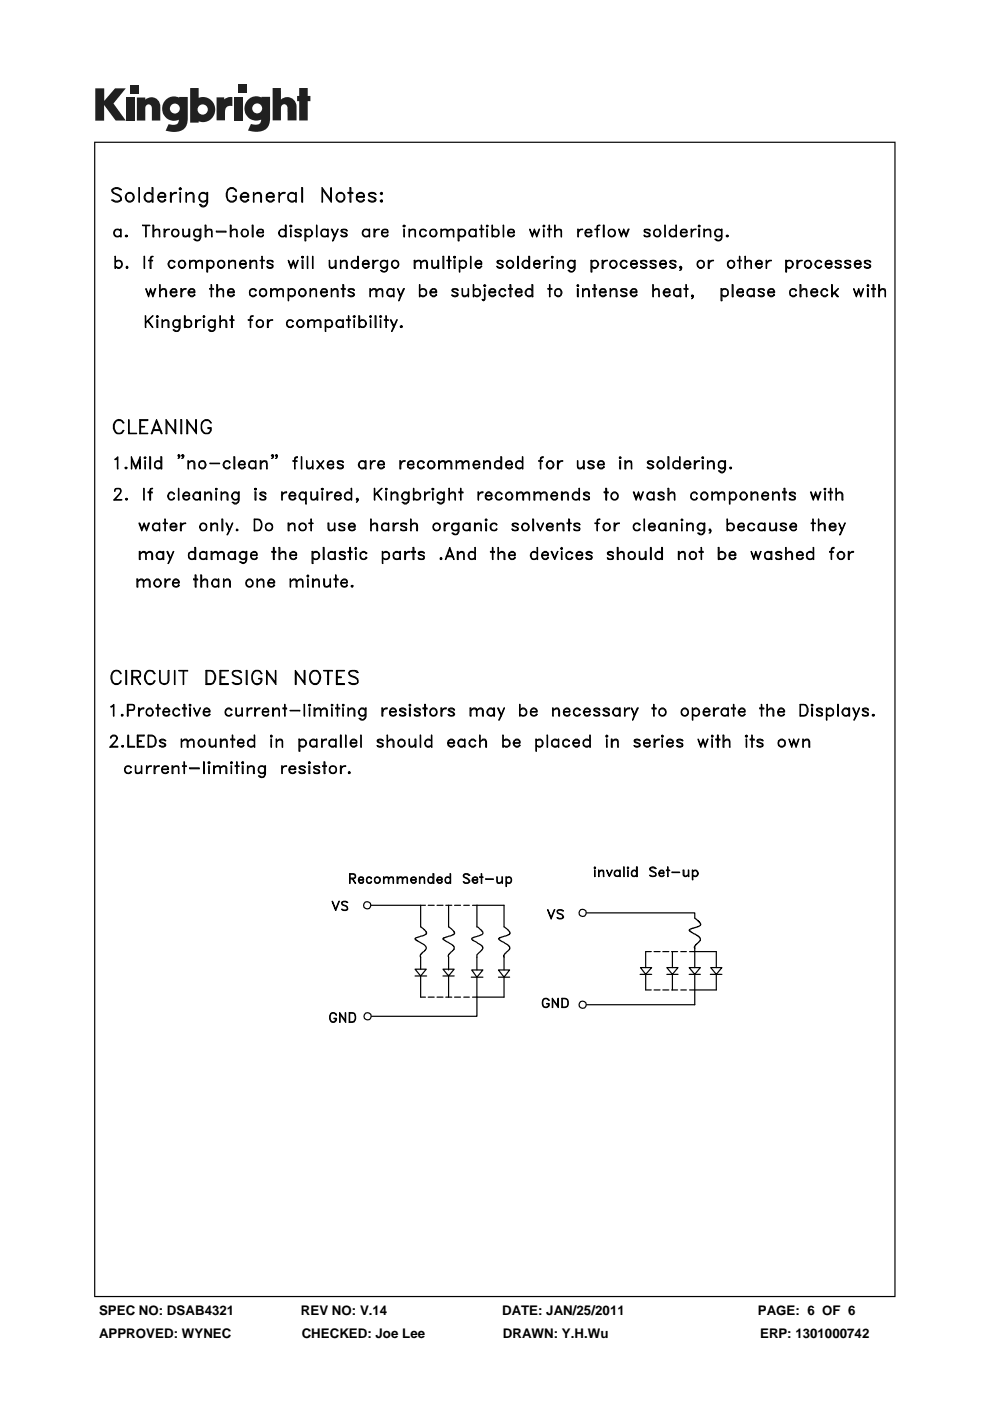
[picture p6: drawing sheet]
<svg xmlns="http://www.w3.org/2000/svg" width="210mm" height="297mm" viewBox="0 0 210 297" stroke-linecap="round" stroke-linejoin="round" font-family="sans-serif">
<defs><g id="words">
<g font-size="2.8">
<text x="21" y="278.7">SPEC NO: DSAB4321</text>
<text x="63.8" y="278.7">REV NO: V.14</text>
<text x="106.5" y="278.7">DATE: JAN/25/2011</text>
<text x="160.7" y="278.7">PAGE: 6 OF 6</text>
<text x="21" y="283.6">APPROVED: WYNEC</text>
<text x="64" y="283.6">CHECKED: Joe Lee</text>
<text x="106.7" y="283.6">DRAWN: Y.H.Wu</text>
<text x="161.2" y="283.6">ERP: 1301000742</text>
</g>
</g></defs>
<g fill="#231f20">
<path d="M20.2 18.7h1.9v2.7l2.3-2.7h2.3l-2.6 3.2 2.6 3.7h-2.2l-2.4-3.3v3.3h-1.9z"/>
<path d="M26.7 20.7h1.8v4.9h-1.8z"/>
<path d="M49.6 20.7h1.8v4.9h-1.8z"/>
<path d="M27.6 18h1.8v1.8h-1.8z"/>
<path d="M50.6 17.9h1.8v1.8h-1.8z"/>
<path d="M29 20.7h1.8v.4a1.9 1.9 0 0 1 2.2-.3 1.9 1.9 0 0 1 1 2v2.8h-1.8v-2.7a.7 .7 0 0 0-.7-.8 .7 .7 0 0 0-.7 .8v2.7h-1.8z"/>
<path d="M45.9 20.6h1.7v.5a2.02 2.02 0 0 1 1.7-.5v1.9h-.2a1.12 1.12 0 0 0-1.4 1.3v1.7h-1.8z"/>
<path d="M57.8 18.7h1.8v2.4a1.98 1.98 0 0 1 2.2-.3 1.98 1.98 0 0 1 1.1 2v2.7h-1.9v-2.6a.7 .7 0 0 0-.7-.8 .7 .7 0 0 0-.7 .8v2.6h-1.8z"/>
<path d="M63.5 18.7h1.8v1.6h.5v1.1h-.5v4.1h-1.8v-4.1h-.5v-1.1h.5z"/>
<path d="M40.3 18.7v7.3h1.8v-.3a2.63 2.63 0 0 0 3.5-2.5 2.63 2.63 0 0 0-3.5-2.5v-2zM41.9 23.2a1.1 1.1 0 0 1 2.2 0 1.1 1.1 0 0 1-2.2 0z"/>
<path d="M35.3 21a2.56 2.56 0 0 0-.6 3.3 2.56 2.56 0 0 0 3.2 1.1 1.09 1.09 0 0 1-1.5 1.1l-.6-.2-.7 1.4a5.3 5.3 0 0 0 3.8-.2 2.69 2.69 0 0 0 .9-2.4v-4.5h-1.8v.1l-.8-.2a2.44 2.44 0 0 0-1.9 .5zM36 23a1.06 1.06 0 0 1 2.1 0 1.06 1.06 0 0 1-2.1 0z"/>
<path d="M52.8 21a2.56 2.56 0 0 0-.6 3.3 2.56 2.56 0 0 0 3.2 1 1.09 1.09 0 0 1-1.5 1.1l-.7-.1-.6 1.4a5.3 5.3 0 0 0 3.7-.3 2.69 2.69 0 0 0 1-2.3v-4.6h-1.8v.2l-.9-.3a2.44 2.44 0 0 0-1.8 .6zM53.5 23a1.06 1.06 0 0 1 2.1 0 1.06 1.06 0 0 1-2.1 0z"/>
</g>
<path d="M20 30v245h169.9v-245zM20.2 30.3h169.5v244.5h-169.5z" fill="#000"/>
<g fill="none" stroke="#000" stroke-width=".25">
<path d="M29.5 39.8l.1 3zM32.3 39.8h.1v3h-.1zM38 40l.3-.2 .1 .3-.2 .1zM38.2 40h.1M38.2 40l.1 .1zM64 39.8h.2v3h-.2zM68.3 39.8l1.9 2.6 .1-2.6v3l-1.9-2.6-.1 2.6zM74.2 39.8h.2v3h-.2zM23.7 40.2a1.38 1.38 0 0 1 2.1 0h-.4a1.1 1.1 0 0 0-1.5 0v.4a2.19 2.19 0 0 0 1.4 .8 .72 .72 0 0 1 .1 1.3 1.35 1.35 0 0 1-1.7-.3h.4a1.1 1.1 0 0 0 1.5 0v-.4l-.3-.4a2.14 2.14 0 0 1-1.6-1zM24.4 54.4l.1 2.5zM24.4 48.7l.4-.1 .5 .1 .3 .2-.9-.2-.2 .1-.3 .5a.74 .74 0 0 0 .9 .8l.5-.2-.3 .2-.5 .1a.85 .85 0 0 1-.7-.6 .85 .85 0 0 1 .3-.9zM24.5 55.5a.81 .81 0 0 1 1.1-.1 .81 .81 0 0 1 .2 1 .81 .81 0 0 1-1.1 .3l-.2-.2 .8 .2 .3-.1 .2-.5a.74 .74 0 0 0-.8-.8z"/>
<path d="M25.6 48.6l.1 1.6zM26.6 50l.3-.1 .1 .2-.2 .1zM26.8 50h.1M26.8 50l.1 .1zM26.9 56.5l.2 .1-.1 .3-.2-.2zM26.9 56.6h.1M26.9 56.6l.1 .1zM27 41.1a.85 .85 0 0 1 1.3 .6 .83 .83 0 0 1-.4 .9 .83 .83 0 0 1-1-.2 1.39 1.39 0 0 1 .1-1.3zM30.2 47.8h1.6zM30.6 54.4l.1 2.5zM30.9 47.8v2.4l.1-2.4M31 41a.82 .82 0 0 1 1.3 .2l-.5-.2h-.5a.87 .87 0 0 0-.5 1 .87 .87 0 0 0 1 .7l.5-.3a.98 .98 0 0 1-1.5 .1 .98 .98 0 0 1 .2-1.5z"/>
<path d="M31.5 55.2l.9 .1zM32.1 54.4l-.1 2.5h-.2v-2l.2-.5h.4l-.4 .2M32.4 47.8h.2v2.4h-.2zM32.6 49a.89 .89 0 0 1 1.2-.3l.1 1.5-.1-1.2a.54 .54 0 0 0-.9-.2zM33.6 41.7h1.4l-.1-.6a.88 .88 0 0 0-1.2 .2 .88 .88 0 0 0 .2 1.2l.7 .2 .3-.2 .1-.3 .1 .2a.96 .96 0 0 1-1.3 .2 .96 .96 0 0 1-.2-1.4 .96 .96 0 0 1 1.4-.1l.1 .7h-1.5M34.8 48.6h.2v1.6h-.2zM35.1 48.9l.5-.3 .3 .1a.74 .74 0 0 0-.9 .6zM36 55.3a.85 .85 0 0 1 1.1 .2l-.1 .1a.71 .71 0 0 0-1.2 .2 .71 .71 0 0 0 .8 .9l.4-.3a.6 .6 0 0 1-.5 .5 .6 .6 0 0 1-.7-.4 .84 .84 0 0 1 .2-1.2zM36.2 40.8h.1v2h-.1zM36.4 41.2l.6-.4h.4v.2a.88 .88 0 0 0-1.1 .7zM36.8 48.8h.8l.3 .5a.7 .7 0 0 1-.7 .8 .7 .7 0 0 1-.7-.8zM38.2 55.3a.81 .81 0 0 1 1.2 .7 .81 .81 0 0 1-1.2 .7 .92 .92 0 0 1 0-1.4z"/>
<path d="M38.2 40.8l.1 2zM38.8 48.6l.1 1.2 .1 .2 .5 .1 .6-.3a.89 .89 0 0 1-1.2 .3zM39.5 40.8v2zM39.5 41.4l.8-.6 .7 .2 .2 .4v1.4h-.2v-1.4a.61 .61 0 0 0-.9-.3zM40.1 48.6h.1v1.6h-.1zM40.2 55.2l.1 1.7zM40.3 55.6a.89 .89 0 0 1 1.2-.3l.2 .3v1.3h-.2l-.1-1.4a.75 .75 0 0 0-1.1 .1zM41.4 48.7l.3-.1 .6 .1 .1 .2-.4-.2a.73 .73 0 0 0-.9 .7 .73 .73 0 0 0 .9 .7l.4-.2-.1 .2-.6 .1a.85 .85 0 0 1-.6-.6 .85 .85 0 0 1 .3-.9zM41.7 55.6a.89 .89 0 0 1 1.1-.3l.1 1.6-.1-1.3-.1-.1-.4-.2zM42.4 48.6h.2v1.8a.78 .78 0 0 1-.6 .7 .78 .78 0 0 1-.8-.4l.5 .3a.59 .59 0 0 0 .7-.6zM42.6 41a.85 .85 0 0 1 1.3 .2l-.6-.2-.7 .1a1.03 1.03 0 0 0 .2 1.6l1.1-.3a.98 .98 0 0 1-1.6 .1 .98 .98 0 0 1 .3-1.5zM43.5 47.8h.2v2.4h-.2z"/>
<path d="M43.7 49a.89 .89 0 0 1 1.2-.3l.1 1.5-.1-1.2a.58 .58 0 0 0-.9-.2zM43.9 40.8h.1v2.1a.89 .89 0 0 1-.6 .9 .89 .89 0 0 1-1.1-.5h.3l.4 .4 .6-.2 .3-.6zM43.9 55.2h.1v2.5h-.1zM44.2 55.3a.81 .81 0 0 1 1.2 .7 .81 .81 0 0 1-1.2 .7l-.2-.2 .5 .2a.73 .73 0 0 0 .8-.7 .73 .73 0 0 0-.8-.7l-.5 .2zM45.9 49h2v.2h-2zM46.5 55.5a.69 .69 0 0 1 .8-.1 .69 .69 0 0 1 .3 .7l-.3 .5h-.8l-.3-.5zM48.3 40.2a1.02 1.02 0 0 1 1-.4 1.02 1.02 0 0 1 .8 .8 1.01 1.01 0 0 0-1.1-.6 1.01 1.01 0 0 0-.8 1 1.4 1.4 0 0 0 .7 1.7 1.03 1.03 0 0 0 1.1-.6v-.4l-.6-.1h.7a1.01 1.01 0 0 1-.7 1.2 1.01 1.01 0 0 1-1.2-.7 2.04 2.04 0 0 1 .1-1.9zM48.5 55.2l.1 1.7zM48.6 55.6a.97 .97 0 0 1 1.3-.3l.1 1.6-.1-1.3-.2-.1-.5-.2zM48.9 47.8h.1v2.4h-.1zM49 49a.89 .89 0 0 1 1.2-.3l.1 1.5-.1-1.2a.54 .54 0 0 0-.8-.2zM50.9 55.9h1.2l-.1-.4a.69 .69 0 0 0-.8-.1 .69 .69 0 0 0-.3 .7l.2 .5a.6 .6 0 0 0 1-.2l.1 .1a.82 .82 0 0 1-1.4-.2 .82 .82 0 0 1 .9-1.1 .82 .82 0 0 1 .5 .8h-1.3"/>
<path d="M51.1 41.7h1.5v-.3a.73 .73 0 0 0-1.1-.3 .84 .84 0 0 0-.2 1.3 .84 .84 0 0 0 1.3-.2l.1 .2a.99 .99 0 0 1-1.4 .2 .99 .99 0 0 1-.1-1.4 .99 .99 0 0 1 1.4-.1l.1 .7h-1.6M53 55.2h.2v1.7h-.2zM53.2 55.6a.89 .89 0 0 1 1.2-.3v1.6l-.1-1.4a.75 .75 0 0 0-1.1 .1zM53.5 47.8h.2v2.4h-.2zM53.8 40.8v2zM54.3 41l.3-.2 .7 .2 .2 .4v1.4h-.2v-1.4a.67 .67 0 0 0-1-.3l-.5 .3zM54.6 49.3h1.2v-.3a.68 .68 0 0 0-1.1-.1 .68 .68 0 0 0 .2 1.1l.6 .1 .3-.3 .1 .1a.82 .82 0 0 1-1.2 .1 .82 .82 0 0 1-.1-1.2 .82 .82 0 0 1 1.2 0l.1 .6h-1.3M55.2 55.2l.8 .1zM55.5 54.4l.1 2.5zM56.6 41.7h1.4v-.3a.73 .73 0 0 0-1.1-.3 .84 .84 0 0 0-.2 1.3 .84 .84 0 0 0 1.3-.2l.2 .2a.98 .98 0 0 1-1.5 .1 .98 .98 0 0 1 .2-1.5 .82 .82 0 0 1 .9 0 .82 .82 0 0 1 .4 .8h-1.6M56.7 55.6l1.1 .5 .1 .3-.1 .3-.3 .2-.8-.2-.1-.2 .2 .2M56.7 55.5l.4-.2 .7 .2"/>
<path d="M56.7 56.6h1.1M56.8 55.3v.5M57.7 55.3l.2 .2a.73 .73 0 0 0-1.3 0l.1 .3 1.1 .4M57.7 56.1l.1 .3-.1 .3M59.2 40.8l.1 2zM59.5 48.7a.72 .72 0 0 1 1 .2l-.4-.2a.73 .73 0 0 0-.8 .7 .73 .73 0 0 0 .8 .7l.4-.2a.8 .8 0 0 1-1.2 0 .8 .8 0 0 1 .2-1.2zM59.7 41l.3-.2h.4v.2a.92 .92 0 0 0-1.1 .7zM60.5 47.8h.2v2.4h-.2zM61.1 41.2a.95 .95 0 0 1 1.6 0l-.6-.2a.86 .86 0 0 0-1 .8 .86 .86 0 0 0 1 .9l.6-.3a1 1 0 0 1-1.3 .2 1 1 0 0 1-.3-1.4zM61.1 55.2l.6 1.3 .5-1.3 .4 1.3 .6-1.3-.6 1.7-.4-1.4-.5 1.4zM61.5 47.8h.2l.2 .2-.3 .1zM61.6 47.8h.1"/>
<path d="M61.6 48.6l.1 1.6zM61.6 47.8l.1 .2zM62.6 49l.9 .4 .4 .5a1.01 1.01 0 0 1-1.3 .2v-.2l.2 .2M62.6 48.8h1.1M62.6 50l.5 .1 .6-.1M62.7 40.8l.1 2zM62.8 48.7l-.2 .2 .2 .3M63.7 48.7v.2h.2a1.01 1.01 0 0 0-1.3-.2v.5l1.1 .4M63.7 49.5v.6M64 54.4h.3v.2l-.2 .1zM64.1 54.4h.1M64.1 55.2h.2v1.7h-.2z"/>
<path d="M64.1 54.4h.2v.2h-.2zM64.7 48.6h.1v2.5h-.1zM64.8 48.9a.8 .8 0 0 1 1.2-.1 .8 .8 0 0 1 0 1.2 .8 .8 0 0 1-1.2-.1l.5 .2a.73 .73 0 0 0 .8-.7 .73 .73 0 0 0-.8-.7zM65.2 54.4l.1 2.5zM66.3 54.4l.1 2.5zM67.1 47.8l.1 2.4zM68.3 48.7l.4-.1 .5 .1 .3 .2-.8-.2-.3 .1-.3 .5a.74 .74 0 0 0 .9 .8l.5-.2-.3 .2-.5 .1a.85 .85 0 0 1-.7-.6 .85 .85 0 0 1 .3-.9zM69.5 48.6l.1 1.6zM69.8 55.2l.1 1.2a.54 .54 0 0 0 .9 .2l.3-.2-.6 .5-.6-.2zM71 50l-.6-1.4h-.1l.7 1.6M71.1 55.2h.2v1.7h-.2zM71.6 48.6l-.9 2.5h-.2z"/>
<path d="M71.7 41a.97 .97 0 0 1 1.3 .3 .97 .97 0 0 1-.2 1.3 .97 .97 0 0 1-1.4-.2 1.04 1.04 0 0 1 .3-1.4zM71.7 41.1a.99 .99 0 0 1 1.2 .1 1.1 1.1 0 0 1-.4 1.5h-.5l-.3-.2a1.08 1.08 0 0 1 0-1.4zM72.2 55.2l.1 1.7zM72.3 55.6a.89 .89 0 0 1 1.2-.3l.1 .3v1.3h-.1l-.1-1.4a.75 .75 0 0 0-1.1 .1zM72.5 49l.8 .4 .3 .5a.82 .82 0 0 1-1.3 0h.2v.2M72.5 48.8h1M72.5 50l.3 .1 .7-.1M72.5 48.7v.5M73.4 48.7l.1 .2h.1a.82 .82 0 0 0-1.3 0l.2 .3 1 .4M73.4 49.5v.6M73.8 40.8h1v.2h-1zM74.8 55.3a.72 .72 0 0 1 1.1 .2l-.5-.2a.73 .73 0 0 0-.8 .7 .73 .73 0 0 0 .8 .7l.5-.2a.74 .74 0 0 1-1 .3 .74 .74 0 0 1-.4-.9z"/>
<path d="M75.7 41.7h1.4l-.1-.6-.8-.1a.89 .89 0 0 0-.5 1 .89 .89 0 0 0 .8 .7l.5-.2 .1-.3 .2 .2a.98 .98 0 0 1-1.5 .1 .98 .98 0 0 1 .2-1.5 .8 .8 0 0 1 1-.1 .8 .8 0 0 1 .3 .9h-1.6M75.9 54.4h.1v2.5h-.1zM76.9 55.9h1.2v-.3a.71 .71 0 0 0-1.2 .1 .71 .71 0 0 0 .6 1l.5-.1 .1-.2 .2 .1a.82 .82 0 0 1-1.4-.2 .82 .82 0 0 1 .9-1.1 .82 .82 0 0 1 .5 .8h-1.4M77.1 48.7l.4-.1 .5 .1 .3 .2-.8-.2-.3 .1-.3 .5a.74 .74 0 0 0 .9 .8l.5-.2-.3 .2-.5 .1a.85 .85 0 0 1-.7-.6 .85 .85 0 0 1 .3-.9zM78.3 48.6l.1 1.6zM78.3 41.4l1.3 .6 .1 .4a.95 .95 0 0 1-1.6 0h.2l.1 .3M78.3 42.5l.4 .2 .9-.2M78.3 41.1h1.3M78.4 41v.6M79.1 55.2h.1v1.7h-.1zM79.3 48.6h.2v1.6h-.2zM79.3 55.5l.3-.2 .6-.1a1.12 1.12 0 0 0-1 .7z"/>
<path d="M79.4 41l.3 .2a.95 .95 0 0 0-1.6 0 2.19 2.19 0 0 0 1.5 .9M79.4 42l.2 .2-.2 .5M79.6 48.9l.5-.3 .3 .1a.74 .74 0 0 0-.9 .6zM80.7 41l.3-.2 .1 .3-.3 .1zM80.7 42.5h.4l-.1 .3-.3-.1zM80.8 55.5a.82 .82 0 0 1 1.3 0l-.5-.2a.73 .73 0 0 0-.9 .7 .73 .73 0 0 0 .9 .7l.5-.2a.82 .82 0 0 1-1.1 .2 .82 .82 0 0 1-.2-1.2zM80.8 41h.1M80.8 42.5h.1M80.8 41l.2 .1zM80.8 42.5h.2v.2h-.2zM81 49.3h1.2v-.3a.68 .68 0 0 0-1.1-.1 .68 .68 0 0 0 .2 1.1l.6 .1 .3-.3 .1 .1a.79 .79 0 0 1-1.1 .1 .79 .79 0 0 1-.1-1.2 .79 .79 0 0 1 1.1 0l.1 .6h-1.3M82.1 55.2l.1 1.8a.78 .78 0 0 1-.6 .7 .78 .78 0 0 1-.8-.4h.2a.6 .6 0 0 0 .9 .2l.2-.5z"/>
<path d="M83.4 55.5a.69 .69 0 0 1 .8-.1 .69 .69 0 0 1 .3 .7l-.3 .5h-.8l-.3-.5zM85.5 47.8h.3l.1 .2-.2 .1zM85.7 47.8h.1M85.7 48.6l.1 1.6zM85.7 47.8l.1 .2zM86.8 48.6l.1 1.6zM86.9 49a.89 .89 0 0 1 1.1-.3l.1 1.5-.1-1.2a.54 .54 0 0 0-.8-.2zM87.9 55.2h.1v1.7h-.1zM88 55.6a.89 .89 0 0 1 1.2-.3l.1 1.6-.2-1.4a.75 .75 0 0 0-1.1 .1zM89.3 48.7l.3-.1 .6 .1 .2 .2-.1 .1a.65 .65 0 0 0-.8-.3 .65 .65 0 0 0-.4 .8 .62 .62 0 0 0 .5 .6 .62 .62 0 0 0 .7-.3l.1 .1-.2 .2-.6 .1a.86 .86 0 0 1-.6-.6 .86 .86 0 0 1 .3-.9zM89.3 55.6l.6-.4 .6 .1 .2 .3v1.3h-.2l-.1-1.4-.5-.2zM91.6 55.2l.1 1.2a.58 .58 0 0 0 .8 .2l.4-.2-.6 .5-.6-.2z"/>
<path d="M92.9 55.2h.1v1.7h-.1zM93.5 48.6l.1 1.6zM93.6 49a.89 .89 0 0 1 1.2-.3l.2 .3v1.2h-.2v-1.2a.54 .54 0 0 0-.8-.2zM94 54.4h.1v2.5h-.1zM94.8 55.2l.9 .1zM95.1 54.4h.2v2.5h-.2zM95.3 48.7h.9v1.5v-1.2a.58 .58 0 0 0-.9-.2l-.3 .2zM96.2 54.4h.3l.1 .2-.3 .1zM96.3 54.4h.1M96.3 55.2h.2v1.7h-.2zM96.3 54.4h.2v.2h-.2zM97.2 48.6h.1v2.5h-.1z"/>
<path d="M97.4 55.2l.1 2.5zM97.5 55.5a.81 .81 0 0 1 1.1-.1 .81 .81 0 0 1 .2 1 .81 .81 0 0 1-1 .3l-.3-.2 .9 .2 .2-.1 .3-.5a.74 .74 0 0 0-.9-.8zM97.5 48.7l.6-.1a.81 .81 0 0 1 .7 .8 .81 .81 0 0 1-.7 .8l-.6-.1-.2-.2 .5 .2a.73 .73 0 0 0 .8-.7 .73 .73 0 0 0-.8-.7l-.5 .2zM99.7 48.7l.4-.1 .5 .1 .3 .2-.8-.2-.3 .1-.3 .5a.74 .74 0 0 0 .9 .8l.5-.2-.3 .2-.5 .1a.85 .85 0 0 1-.7-.6 .85 .85 0 0 1 .3-.9zM99.8 54.4l.1 2.5zM100.9 55.9h1.2v-.3l-.4-.3a.72 .72 0 0 0-.8 .8 .72 .72 0 0 0 1 .5l.2-.2 .1 .1-.5 .4a.97 .97 0 0 1-1-1 .75 .75 0 0 1 .7-.7 .75 .75 0 0 1 .8 .4v.4h-1.3M100.9 48.6l.1 1.6zM101.7 48.6l.9 .1zM102.1 47.8l.1 2.4zM103.2 47.8h.3v.2l-.2 .1zM103.3 47.8h.1M103.3 48.6l.1 1.6z"/>
<path d="M103.3 47.8l.1 .2zM104.4 47.8l.1 2.4zM104.5 48.9l.2-.2 .5-.1a.84 .84 0 0 1 .7 .8 .84 .84 0 0 1-.7 .8l-.5-.1-.2-.2 .5 .2a.75 .75 0 0 0 .7-.6 .75 .75 0 0 0-.4-.8zM105.6 55.5l.3-.2 .7 .2M105.6 56.6h1M105.6 55.6l1 .5 .1 .4a.74 .74 0 0 1-.6 .4 .74 .74 0 0 1-.7-.4h.2v.2M105.6 55.3v.5M106.5 55.3l.1 .2h.1a.82 .82 0 0 0-1.3 0l.2 .3 1 .4M106.5 56.1v.6M106.7 47.8l.1 2.4zM107.8 55.5a.69 .69 0 0 1 .7-.1 .69 .69 0 0 1 .4 .7l-.3 .5h-.8l-.3-.5zM107.8 49.3h1.1v-.3a.6 .6 0 0 0-.9-.2l-.2 .5a.65 .65 0 0 0 .3 .7 .65 .65 0 0 0 .8-.2l.2 .1a.79 .79 0 0 1-1.2 .1 .79 .79 0 0 1 0-1.2 .79 .79 0 0 1 1.2 .2v.4h-1.3"/>
<path d="M109.8 54.4h.2v2.5h-.2zM111.1 55.3a.72 .72 0 0 1 1.1 .2l-.5-.2a.73 .73 0 0 0-.8 .7 .73 .73 0 0 0 .8 .7l.5-.2-.5 .4a.97 .97 0 0 1-1-1zM112.2 54.4h.1v2.5h-.1zM112.3 48.6l.6 1.3 .4-1.3 .5 1.3 .6-1.3-.6 1.6-.5-1.3-.4 1.3zM113.3 55.9h1.1v-.3a.71 .71 0 0 0-1.1 .1 .71 .71 0 0 0 .5 1h.3l.3-.1v-.2l.1 .1a.74 .74 0 0 1-.9 .3 .74 .74 0 0 1-.4-.9 .7 .7 0 0 1 .5-.7 .7 .7 0 0 1 .8 .4v.4h-1.2M115.2 47.8h.3v.2l-.2 .1zM115.3 47.8h.1M115.3 48.6l.1 1.6zM115.3 47.8l.1 .2zM115.4 55.2h.1v1.7h-.1zM115.6 55.5l.3-.2 .6-.1a1.12 1.12 0 0 0-1 .7zM116.1 48.6l.9 .1z"/>
<path d="M116.5 47.8l.1 2.4zM117 54.4h.3v.2l-.2 .1zM117.1 54.4h.1M117.1 55.2v1.7zM117.1 54.4v.2zM117.7 47.8v2.4zM117.7 49a1.02 1.02 0 0 1 1.3-.3l.1 1.5-.1-1.2a.58 .58 0 0 0-.8-.2zM118.2 55.2v1.7zM118.2 55.6a.89 .89 0 0 1 1.2-.3l.1 1.6-.2-1.4a.75 .75 0 0 0-1.1 .1zM120.8 55.3a.72 .72 0 0 1 1 .2l-.4-.2a.73 .73 0 0 0-.9 .7 .73 .73 0 0 0 .9 .7l.4-.2-.4 .4a.97 .97 0 0 1-1-1zM121.8 55.2h.2v1.8a.78 .78 0 0 1-.6 .7 .78 .78 0 0 1-.9-.4h.3a.54 .54 0 0 0 .9 0zM122.6 48.6v1.6z"/>
<path d="M123 48.7l.6-.1a1.12 1.12 0 0 0-1 .7zM124.2 49.3h1.2v-.3a.6 .6 0 0 0-1-.2l-.2 .5a.65 .65 0 0 0 .4 .7 .65 .65 0 0 0 .8-.2l.1 .1a.79 .79 0 0 1-1.2 .1 .79 .79 0 0 1 0-1.2 .79 .79 0 0 1 1.2 .2v.4h-1.3M125.4 55.2h.1v2.5h-.1zM125.5 55.5a.79 .79 0 0 1 1.1-.1 .79 .79 0 0 1 .2 1.1l-.4 .4h-.5l-.4-.4 .4 .2a.73 .73 0 0 0 .9-.7 .73 .73 0 0 0-.9-.7zM126.2 48.6l.8 .1zM126.8 47.8l-.2 2.4v-2l.1-.4h.5l-.5 .2M127.7 55.2h.2v1.7h-.2zM128 55.5l.2-.2 .6-.1a1.12 1.12 0 0 0-.9 .7zM128 47.8h.2v2.4h-.2zM129.7 55.5a.69 .69 0 0 1 .8-.1 .69 .69 0 0 1 .3 .7l-.3 .5h-.8l-.3-.5zM131.2 48.6h.2l.4 1.3 .5-1.3 .5 1.3 .4-1.3h.2l-.6 1.6-.5-1.3-.5 1.3zM132 55.3a.72 .72 0 0 1 1 .2l-.1 .1a.71 .71 0 0 0-1.2 0 .71 .71 0 0 0 .4 1.1l.7-.1 .1-.2 .1 .1-.4 .4a.97 .97 0 0 1-1.1-1z"/>
<path d="M133.8 55.9h1.2l-.1-.4a.69 .69 0 0 0-.8-.1 .69 .69 0 0 0-.3 .7l.3 .5a.6 .6 0 0 0 .9-.2l.2 .1a.82 .82 0 0 1-1.5-.2 .82 .82 0 0 1 1-1.1 .82 .82 0 0 1 .5 .8h-1.4M135.9 55.6l1.1 .5 .2 .3a.65 .65 0 0 1-.8 .5l-.5-.2v-.2l.2 .2M135.9 55.5l.5-.2 .6 .2M135.9 56.6h1.1M136.1 55.3l-.2 .2 .2 .3M136.7 49l1.1 .5v.6a.86 .86 0 0 1-1.2-.2l.2 .2M136.7 48.8h1.1M136.7 50l.3 .1 .8-.1M136.8 48.7v.5M137 55.3v.2h.2a1.01 1.01 0 0 0-1.3-.2v.5l1.1 .4M137 56.1v.6M137.6 48.7l.3 .2-.1-.2a.86 .86 0 0 0-1.2 .2l.1 .3 1.1 .4"/>
<path d="M137.6 49.5l.2 .3-.2 .3M138 55.6l1.1 .5v.6a.75 .75 0 0 1-1.2-.2l.2 .2M138 56.6h1.1M138 55.5l.4-.2 .7 .2M138.1 55.3l-.1 .2 .1 .3M139 55.3l.2 .2a.73 .73 0 0 0-1.3 0l.1 .3 1.1 .4M139 56.1v.6M140 55.9h1.2l-.1-.4a.69 .69 0 0 0-.8-.1 .69 .69 0 0 0-.3 .7l.3 .5a.6 .6 0 0 0 .9-.2l.2 .1a.82 .82 0 0 1-1.5-.2 .82 .82 0 0 1 .9-1.1 .82 .82 0 0 1 .6 .8h-1.4M141 47.8l.1 2.4zM142.2 55.5l.3-.2 .7 .2M142.2 55.6l1 .5 .2 .4a.74 .74 0 0 1-.7 .4 .74 .74 0 0 1-.7-.4h.2l.1 .2M142.2 56.6h1"/>
<path d="M142.2 48.7l.4-.1 .5 .1 .3 .2-.9-.2-.2 .1-.3 .5a.74 .74 0 0 0 .9 .8l.5-.2-.3 .2-.5 .1a.85 .85 0 0 1-.7-.6 .85 .85 0 0 1 .3-.9zM142.3 55.3v.5M143.1 55.3l.1 .2h.2a.82 .82 0 0 0-1.4 0l.2 .3 1 .4M143.1 56.1v.6M143.4 47.8l.1 2.4zM144.3 56.6h.1M144.3 56.6l.1 .1zM144.4 56.9l.2 .1M144.4 57.2l.2-.5-.3 .2-.2-.2 .2-.2 .3 .1v.4l-.5 .3M144.4 49.3h1.2v-.3a.6 .6 0 0 0-.9-.2l-.3 .5a.65 .65 0 0 0 .4 .7 .65 .65 0 0 0 .8-.2l.2 .1a.79 .79 0 0 1-1.2 .1 .79 .79 0 0 1 0-1.2 .79 .79 0 0 1 1.2 .2v.4h-1.4M146.6 48.6l.1 1.6zM147 48.7l.6-.1a1.12 1.12 0 0 0-.9 .7z"/>
<path d="M148.1 47.8h.3l.1 .2-.3 .1zM148.2 47.8h.1M148.2 48.6h.2v1.6h-.2zM148.2 47.8h.2v.2h-.2zM149.3 48.6l.1 1.6zM149.4 49a1.02 1.02 0 0 1 1.3-.3v1.5v-1.2a.58 .58 0 0 0-.9-.2zM150.2 55.2h.2v1.7h-.2zM150.5 55.5l.2-.2 .6-.1a1.12 1.12 0 0 0-.9 .7zM151.9 48.7l.3-.1 .6 .1 .2 .2-.8-.2-.3 .1-.2 .5a.74 .74 0 0 0 .8 .8l.5-.2-.2 .2-.6 .1a.85 .85 0 0 1-.6-.6 .85 .85 0 0 1 .3-.9zM153 48.6l.1 1.8a.78 .78 0 0 1-.6 .7 .78 .78 0 0 1-.8-.4l.7 .3 .5-.3 .1-.3zM154 50l.3-.1 .2 .2-.3 .1zM154.2 50h.1"/>
<path d="M154.2 50l.1 .1zM156.4 55.2l.9 .1zM156.8 54.4l.1 2.5zM158 54.4l.1 2.5zM158.1 55.6a.89 .89 0 0 1 1.2-.3l.1 1.6-.2-1.4a.75 .75 0 0 0-1.1 .1zM160.4 55.9h1.2v-.3l-.4-.3a.72 .72 0 0 0-.8 .8 .72 .72 0 0 0 1 .5l.2-.2 .1 .1-.5 .4a.97 .97 0 0 1-1-1 .75 .75 0 0 1 .6-.7 .75 .75 0 0 1 .9 .4v.4h-1.3M162.5 55.2l.1 1.7zM163 55.3l.6-.1-.4 .1-.6 .6zM166.7 55.2h.1v2.5h-.1zM167 55.3a.84 .84 0 0 1 1.3 .7 .84 .84 0 0 1-1.3 .7l-.2-.2 .4 .2a.73 .73 0 0 0 .9-.7 .73 .73 0 0 0-.9-.7l-.4 .2zM169 55.2h.2v1.7h-.2zM169.3 55.5l.2-.2 .6-.1a1.12 1.12 0 0 0-.9 .7z"/>
<path d="M171 55.3a.81 .81 0 0 1 1.2 .7 .81 .81 0 0 1-1.2 .7 .92 .92 0 0 1 0-1.4zM173.3 55.3a.72 .72 0 0 1 1 .2l-.1 .1-.4-.3a.72 .72 0 0 0-.8 .8 .72 .72 0 0 0 1 .5l.2-.2 .1 .1-.5 .4a.97 .97 0 0 1-1-1zM175.1 55.9h1.2v-.3a.71 .71 0 0 0-1.2 .1 .71 .71 0 0 0 .5 1l.6-.1 .1-.2 .2 .1a.82 .82 0 0 1-1.5-.2 .82 .82 0 0 1 1-1.1 .82 .82 0 0 1 .5 .8h-1.4M177.2 55.6l1.1 .5v.6a.75 .75 0 0 1-1.2-.2l.3 .2M177.2 56.6h1.1M177.2 55.5l.5-.2 .6 .2M177.4 55.3l-.2 .2 .2 .3M178.2 55.3l.2 .2a.73 .73 0 0 0-1.3 0l.1 .3 1.1 .4M178.2 56.1v.6M179.3 55.6l1.1 .5v.3v.3l-.4 .2-.7-.2-.1-.2 .2 .2M179.3 56.6h1.1M179.3 55.5l.3-.2 .8 .2"/>
<path d="M179.4 55.3l-.1 .2 .1 .3M180.3 55.3l.1 .2a.73 .73 0 0 0-1.2 0l.1 .3 1.1 .4M180.3 56.1v.6M181.3 55.9h1.2v-.3a.66 .66 0 0 0-1-.1 .66 .66 0 0 0 0 1 .57 .57 0 0 0 .5 .2 .57 .57 0 0 0 .5-.3l.1 .1a.82 .82 0 0 1-1.4-.2 .82 .82 0 0 1 .9-1.1 .82 .82 0 0 1 .5 .8h-1.3M183.4 55.6l1.1 .5 .2 .3a.65 .65 0 0 1-.9 .5l-.4-.2-.1-.2 .3 .2M183.4 55.5l.4-.2 .7 .2M183.4 56.6h1.1M183.6 55.3l-.2 .2 .2 .3M184.4 55.3l.1 .2h.2a1.01 1.01 0 0 0-1.3-.2v.5l1.1 .4M184.4 56.1v.6M30.8 67l.1 2.4zM30.9 68.4l1.5-1.4-1.5 1.5"/>
<path d="M30.9 61.2l.6 1.4 .4-1.4 .5 1.4 .5-1.4h.1l-.6 1.7-.5-1.3-.4 1.3zM31.3 68l1.1 1.4-1-1.4M33.2 67.1h.3v.2h-.2zM33.3 67.1h.1M33.3 67.8h.2v1.6h-.2zM33.3 67.1h.2zM33.9 60.4l.1 2.5zM34.3 61.3h.8l.2 .4v1.2h-.2v-1.4l-.5-.2-.6 .4zM34.4 67.8l.1 1.6zM34.5 68.2l.6-.4 .6 .1 .1 .3v1.2h-.1v-1.2a.48 .48 0 0 0-.8-.2zM36.2 61.9h1.2l-.3-.6a.75 .75 0 0 0-.9 .5 .75 .75 0 0 0 .5 .9h.4l.3-.3 .1 .2a.81 .81 0 0 1-1.1 .1 .81 .81 0 0 1-.1-1.2 .81 .81 0 0 1 1.1 0l.1 .6h-1.3M36.9 67.9l.4-.1 .6 .1 .1 .3-.4-.3a.73 .73 0 0 0-.9 .7 .73 .73 0 0 0 .9 .7l.4-.2-.1 .2-.6 .1a.85 .85 0 0 1-.6-.6 .85 .85 0 0 1 .2-.9z"/>
<path d="M38 67.8h.2v1.8a.78 .78 0 0 1-.6 .7 .78 .78 0 0 1-.8-.4l.5 .3a.59 .59 0 0 0 .7-.6zM38.4 61.2h.1v1.7h-.1zM38.6 61.6l.5-.4 .4 .1a.95 .95 0 0 0-1 .6zM39.1 67h.2v2.4h-.2zM39.5 67.9l.5-.1a.84 .84 0 0 1 .7 .8 .84 .84 0 0 1-.7 .8l-.5-.1-.2-.2 .4 .2a.73 .73 0 0 0 .9-.7 .73 .73 0 0 0-.9-.7l-.4 .3zM40.1 61.9h1.1l-.3-.6a.75 .75 0 0 0-.9 .5 .75 .75 0 0 0 .5 .9h.4l.3-.3 .1 .2a.81 .81 0 0 1-1.1 .1 .81 .81 0 0 1-.1-1.2 .81 .81 0 0 1 1.1 0l.1 .6h-1.2M41.5 67.8h.2v1.6h-.2zM41.7 68.2l.6-.4 .3 .1a.74 .74 0 0 0-.9 .6zM43.1 67.1l.2-.1 .1 .1-.2 .2zM43.2 67.1h.1M43.2 67.8l.1 1.6zM43.2 67.1h.1z"/>
<path d="M44.4 67.9l.4-.1 .5 .1 .3 .3-.9-.3a.75 .75 0 0 0-.4 .9 .75 .75 0 0 0 .7 .5l.6-.2-.3 .2-.5 .1a.86 .86 0 0 1-.7-.6 .86 .86 0 0 1 .3-.9zM44.5 61.2l.8 .1zM44.8 60.4l.1 2.5zM45.6 67.8v1.8a.73 .73 0 0 1-.5 .7 .73 .73 0 0 1-.8-.4l.6 .3 .6-.3zM46 60.4h.1v2.5h-.1zM46.5 61.3h.8l.1 1.6-.1-1.2-.4-.4-.8 .4zM46.7 67v2.4zM46.7 68.2a.89 .89 0 0 1 1.2-.3l.2 .3v1.2h-.2v-1.2a.54 .54 0 0 0-.8-.2zM48.3 61.9h1.2l-.1-.4a.69 .69 0 0 0-.7-.1 .69 .69 0 0 0-.4 .7l.3 .6a.6 .6 0 0 0 .9-.3l.2 .2-.5 .3h-.3a1.01 1.01 0 0 1-.6-1.3 .73 .73 0 0 1 .9-.4 .73 .73 0 0 1 .5 .9h-1.4M48.8 67.8l.8 .1zM49.1 67h.2v2.4h-.2zM52.7 67.8l.8 .1z"/>
<path d="M53 61.6a.82 .82 0 0 1 1.4 0l-.2 .1-.1-.2a.72 .72 0 0 0-1.1 .6 .72 .72 0 0 0 1.1 .6l.1-.3 .2 .2-.6 .3h-.3a1.01 1.01 0 0 1-.5-1.3zM53.3 67.1l-.2 2.3v-2l.1-.3 .5-.1-.5 .1M54.7 68a.71 .71 0 0 1 1 .2 .71 .71 0 0 1-.3 1 .71 .71 0 0 1-1-.5zM55.4 61.3a.86 .86 0 0 1 1 .2 .86 .86 0 0 1 .1 1.1l-.5 .3h-.4a1.01 1.01 0 0 1-.5-1.3zM56.7 67.8h.2v1.6h-.2zM57 68.2l.5-.4 .3 .1a.74 .74 0 0 0-.9 .6zM57.4 61.2h.2v1.7h-.2zM57.9 61.3h.9v1.6v-1.2l-.5-.4-.7 .4zM59.2 61.3h.8l.1 1.6-.2-1.4-.5-.2-.6 .4zM61.1 67.9l.3-.1 .6 .1 .2 .3h-.1a.6 .6 0 0 0-1-.2l-.2 .5a.65 .65 0 0 0 .4 .7 .65 .65 0 0 0 .8-.2l.1 .1-.2 .2-.6 .1a.85 .85 0 0 1-.6-.6 .85 .85 0 0 1 .3-.9zM61.1 61.2l.1 2.6zM61.2 61.6a.85 .85 0 0 1 1.2-.2 .85 .85 0 0 1 .2 1.2l-.5 .3h-.4l-.5-.3a.96 .96 0 0 0 1.2 0 .81 .81 0 0 0-.3-1.3z"/>
<path d="M63.6 61.6l.3-.3a.75 .75 0 0 1 .9 .5 .75 .75 0 0 1-.5 .9h-.4a.89 .89 0 0 1-.3-1.1zM65.3 67.8h.1v1.6h-.1zM65.4 68.2a.89 .89 0 0 1 1.2-.3l.1 1.5-.1-1.2a.54 .54 0 0 0-.8-.2zM65.8 61.2l.1 1.7zM66.2 61.3h.8l.1 1.6-.1-1.4-.5-.2-.6 .4zM66.7 68.2l.6-.4 .6 .1 .2 .3v1.2h-.2v-1.2a.48 .48 0 0 0-.8-.2zM68.1 61.9h1.2a.59 .59 0 0 0-.6-.6 .59 .59 0 0 0-.6 .6l.2 .8a.72 .72 0 0 0 1-.3l.1 .2-.5 .3a.83 .83 0 0 1-.9-1 .83 .83 0 0 1 1.3-.4l.1 .6h-1.3M69 67.8l.1 2.5zM69.1 68.2l.2-.3 .6-.1a.84 .84 0 0 1 .6 .8 .84 .84 0 0 1-.6 .8l-.6-.1-.2-.2 .5 .2a.74 .74 0 0 0 .8-.8l-.2-.5-.3-.1zM70.3 61.2v1.7zM70.8 61.3h.7l.2 .4v1.2h-.2l-.1-1.4-.5-.2-.6 .4zM71.6 67.9l.3-.1 .6 .1 .2 .3-.8-.3-.3 .1-.2 .5a.74 .74 0 0 0 .8 .8l.5-.2-.2 .2-.6 .1a.85 .85 0 0 1-.6-.6 .85 .85 0 0 1 .3-.9z"/>
<path d="M72.4 61.2l.8 .1zM72.7 60.4h.2v2.5h-.2zM72.7 67.8l.1 1.6zM73.5 67.8l.8 .1zM73.9 67l.1 2.4zM74 61.7l1 .4 .2 .5a.82 .82 0 0 1-1.4 0l.3 .1M74 61.5l.3-.2 .7 .2M74 62.7h1M74.1 61.3v.5M74.9 61.3l.1 .3h.2a.82 .82 0 0 0-1.4 0l.2 .2 1 .5M74.9 62.1v.6M74.9 67.1l.3-.1 .1 .1-.2 .2z"/>
<path d="M75.1 67.1h.1M75.1 67.8l.1 1.6zM75.1 67.1h.1zM76.1 67h.2v2.4h-.2zM76.3 68.2a.8 .8 0 0 1 1.2-.2 .8 .8 0 0 1 0 1.2 .8 .8 0 0 1-1.2-.1l.4 .2a.73 .73 0 0 0 .9-.7 .73 .73 0 0 0-.9-.7zM78.4 67.1l.2-.1v.3zM78.5 61.2l.1 1.7zM78.6 67.1h.1M78.6 67.8v1.6zM79 61.3h.7l.2 .4v1.2h-.2v-1.4l-.5-.2-.6 .4zM79.6 67h.1v2.4h-.1zM80.3 61.3h.8l.1 1.6-.1-1.2-.3-.4h-.3l-.6 .4z"/>
<path d="M80.5 67.1l.3-.1 .1 .1-.2 .2zM80.7 67.1h.1M80.7 67.8l.1 1.6zM80.7 67.1h.1zM81.5 67.8l.9 .1zM81.9 67v2.4zM82.4 61.3a.85 .85 0 0 1 1.1 .3l-.5-.3a.75 .75 0 0 0-.8 .6 .75 .75 0 0 0 .4 .8l.9-.1-.5 .3a.89 .89 0 0 1-.9-.6 .89 .89 0 0 1 .3-1zM83.5 61.2l.1 1.7zM83.6 69.2l-.6-1.4h-.2l.8 1.6M84.1 67.8l-.5 1.6-.6 .9zM84.9 69.2l.3-.1 .1 .2-.2 .1zM85 62.7l-.7-1.5 .7 1.7"/>
<path d="M85.1 69.2h.1M85.1 69.2l.1 .1zM85.6 61.2h.2l-1.2 2.6zM89 60.4l.1 2.5zM89.1 61.6a.85 .85 0 0 1 1.2-.2 .85 .85 0 0 1 .1 1.2l-.5 .3h-.3l-.5-.3a.96 .96 0 0 0 1.1 0 .81 .81 0 0 0-.3-1.3zM91.3 61.9h1.2l-.3-.6a.75 .75 0 0 0-.9 .5 .75 .75 0 0 0 .5 .9h.4l.3-.3 .1 .2a.81 .81 0 0 1-1.1 .1 .81 .81 0 0 1-.1-1.2 .81 .81 0 0 1 1.1 0l.1 .6h-1.3M96 61.5l.3-.2 .7 .2M96 61.7l1 .4 .2 .5a.82 .82 0 0 1-1.4 0l.3 .1M96 62.7h1M96.1 61.3v.5M96.9 61.3l.1 .3h.2a.82 .82 0 0 0-1.4 0l.2 .2 1 .5M96.9 62.1v.6"/>
<path d="M98 61.2l.1 1.2a.54 .54 0 0 0 .9 .3l.3-.3-.6 .5-.6-.2zM99.3 61.2l.1 1.7zM100.4 60.4l.1 2.5zM100.5 61.6a.85 .85 0 0 1 1.2-.2 .85 .85 0 0 1 .1 1.2l-.5 .3h-.3l-.5-.3a.96 .96 0 0 0 1.2 0 .81 .81 0 0 0-.4-1.3zM102.6 60.5l.2-.1 .2 .2-.2 .1zM102.8 60.5h.1M102.8 61.2v2.3l-.3 .3-.2-.3h.5zM102.8 60.5v.1zM103.8 61.9h1.2a.6 .6 0 0 0-.4-.6 .6 .6 0 0 0-.7 .3 .82 .82 0 0 0 .1 1.1 .72 .72 0 0 0 1-.3l.1 .2-.5 .3h-.3a1.01 1.01 0 0 1-.5-1.3 .73 .73 0 0 1 .9-.4 .73 .73 0 0 1 .4 .9h-1.3M106.2 61.3a.72 .72 0 0 1 1 .3v.1l-.4-.4a.75 .75 0 0 0-.9 .5 .75 .75 0 0 0 .5 .9h.4l.4-.3v.2a.82 .82 0 0 1-1.2-.1 .82 .82 0 0 1 .2-1.2zM107.8 61.2l.9 .1zM108.2 60.4h.1v2.5h-.1z"/>
<path d="M109.4 61.9h1.2a.59 .59 0 0 0-.6-.6 .59 .59 0 0 0-.6 .6l.2 .8a.72 .72 0 0 0 1-.3l.1 .2-.5 .3a.83 .83 0 0 1-.9-1 .83 .83 0 0 1 1.3-.4l.1 .6h-1.3M111.8 61.3a.72 .72 0 0 1 1 .3l-.4-.3a.75 .75 0 0 0-.9 .5 .75 .75 0 0 0 .5 .9l.8-.1a.82 .82 0 0 1-1.2-.1 .82 .82 0 0 1 .2-1.2zM112.8 60.4h.2v2.5h-.2zM116.2 61.2l.9 .1zM116.6 60.4v2.5zM117.8 61.6a.67 .67 0 0 1 .9-.3 .67 .67 0 0 1 .3 .8l-.1 .5a.75 .75 0 0 1-1 0 .75 .75 0 0 1-.1-1zM118 61.3a.85 .85 0 0 1 1.2 .6 .85 .85 0 0 1-1 1 1.01 1.01 0 0 1-.5-1.3zM122.5 60.4l.2 .1-.1 .2-.2-.1zM122.5 60.5h.1M122.5 61.2h.1v1.7h-.1zM122.5 60.5l.1 .1zM123.6 61.2l.1 1.7z"/>
<path d="M124 61.3h.8l.2 .4v1.2h-.2v-1.4l-.5-.2-.6 .4zM125.7 61.2l.8 .1zM126 60.4h.2v2.5h-.2zM127.2 61.9h1.2l-.1-.4a.69 .69 0 0 0-.8-.1 .69 .69 0 0 0-.3 .7l.3 .6a.6 .6 0 0 0 .9-.3l.2 .2-.5 .3h-.4a1.01 1.01 0 0 1-.5-1.3 .73 .73 0 0 1 .9-.4 .73 .73 0 0 1 .5 .9h-1.4M129.4 61.2l.1 1.7zM129.8 61.3h.9l.2 .4v1.2h-.2l-.1-1.4-.5-.2-.6 .4zM131.8 61.7l1.1 .4 .1 .5a.82 .82 0 0 1-1.4 0l.3 .1M131.8 61.5l.3-.2 .8 .2M131.8 62.7h1.1M131.9 61.3v.5M132.7 61.3l.3 .3-.1-.3a1.01 1.01 0 0 0-1.3 .3l.2 .2 1.1 .5M132.7 62.1l.2 .3-.2 .3"/>
<path d="M133.8 61.9h1.2l-.3-.6a.75 .75 0 0 0-.9 .5 .75 .75 0 0 0 .4 .9h.5l.3-.3 .1 .2a.81 .81 0 0 1-1.2 .1 .81 .81 0 0 1-.1-1.2 .81 .81 0 0 1 1.2 0l.1 .6h-1.3M138.5 60.4l.1 2.5zM138.9 61.3h.8l.1 1.6-.1-1.4-.6-.2-.5 .4zM140.8 61.9h1.2l-.3-.6a.75 .75 0 0 0-.9 .5 .75 .75 0 0 0 .5 .9h.4l.3-.3 .1 .2a.81 .81 0 0 1-1.1 .1 .81 .81 0 0 1-.1-1.2 .81 .81 0 0 1 1.1 0l.1 .6h-1.3M143.2 61.3a.72 .72 0 0 1 1 .3l-.4-.3a.74 .74 0 0 0-.8 .6 .74 .74 0 0 0 .5 .8l.7-.1-.4 .3h-.3a1.01 1.01 0 0 1-.5-1.3zM144.2 61.2h.2v1.7h-.2zM145.1 61.2l.8 .1zM145.5 60.4l.1 2.5zM146.8 62.7h.1M146.8 62.7h.1zM146.9 62.9l.1 .1M146.9 63.2l.1-.5-.2 .2v-.3l.2 .1v.3l-.3 .3"/>
<path d="M152.9 61.2h.2v2.6h-.2zM153.3 61.3a.86 .86 0 0 1 1.1 .2 .86 .86 0 0 1 0 1.1l-.5 .3h-.4l-.4-.3a1.05 1.05 0 0 0 1.2 0 .78 .78 0 0 0 .1-.9 .78 .78 0 0 0-.9-.4l-.4 .3zM155.3 60.4h.2v2.5h-.2zM156.4 61.9h1.2l-.1-.4a.72 .72 0 0 0-1.1 .6 .72 .72 0 0 0 1.1 .6l.1-.3 .1 .2-.2 .1-.6 .2-.5-.3a.81 .81 0 0 1 .1-1.2 .81 .81 0 0 1 1.1 .1l.1 .6h-1.3M158.8 61.3a.85 .85 0 0 1 1.1 .3l-.5-.3a.74 .74 0 0 0-.9 .8l.2 .5a.96 .96 0 0 0 1.2 0l-.5 .3h-.4a1.01 1.01 0 0 1-.5-1.3zM159.9 61.2l.1 1.7zM160.9 61.7l1.1 .4v.6a.81 .81 0 0 1-1.2-.1l.3 .1M160.9 62.7h1.1M160.9 61.5l.4-.2 .7 .2M161.1 61.3l-.2 .3 .2 .2M161.9 61.3l.2 .3a.73 .73 0 0 0-1.3 0l.1 .2 1.1 .5M161.9 62.1v.6"/>
<path d="M162.9 61.9h1.2l-.1-.4a.69 .69 0 0 0-.8-.1 .69 .69 0 0 0-.3 .7l.3 .6a.6 .6 0 0 0 .9-.3l.2 .2-.5 .3h-.4a1.01 1.01 0 0 1-.5-1.3 .73 .73 0 0 1 .9-.4 .73 .73 0 0 1 .5 .9h-1.4M167.8 61.3a.85 .85 0 0 1 1.1 .3l-.1 .1-.1-.2a.72 .72 0 0 0-1.1 .6 .72 .72 0 0 0 1.1 .6l.1-.3 .1 .2-.5 .3h-.3a1.01 1.01 0 0 1-.5-1.3zM169.7 60.4h.2v2.5h-.2zM170.2 61.3h.9v1.6v-1.2l-.4-.4h-.2l-.6 .4zM172.1 61.9h1.2a.6 .6 0 0 0-.4-.6 .6 .6 0 0 0-.7 .3 .82 .82 0 0 0 .1 1.1 .72 .72 0 0 0 1-.3l.1 .2-.5 .3h-.3a1.01 1.01 0 0 1-.5-1.3 .73 .73 0 0 1 .9-.4 .73 .73 0 0 1 .4 .9h-1.3M174.5 61.3a.72 .72 0 0 1 1 .3v.1l-.4-.4a.75 .75 0 0 0-.9 .5 .75 .75 0 0 0 .5 .9h.4l.4-.3v.2a.82 .82 0 0 1-1.2-.1 .82 .82 0 0 1 .2-1.2zM176.4 60.4h.2v2.5h-.2zM176.6 62.4l1.2-1.2-1.2 1.4M177 61.9l.8 1h-.2l-.7-.8M181 61.2l.6 1.4 .5-1.4 .5 1.4 .6-1.4-.6 1.7-.5-1.3-.5 1.3zM184 60.4l.3 .1-.1 .2-.3-.1zM184 60.5h.1"/>
<path d="M184 61.2h.2v1.7h-.2zM184 60.5l.2 .1zM184.8 61.2l.9 .1zM185.2 60.4h.2v2.5h-.2zM186.4 60.4h.1v2.5h-.1zM186.9 61.3h.8l.1 1.6-.1-1.2-.4-.4-.8 .4zM24.4 97.4l.6-.5v2.5l-.1-2.3-.2 .3zM24.5 89.3a1.05 1.05 0 0 1 1.8 .4l-.4-.3a1 1 0 0 0-1-.2 1 1 0 0 0-.7 .9 1.61 1.61 0 0 0 .8 1.8h.5l.8-.6-.2 .2a1.12 1.12 0 0 1-1.3 .4 1.12 1.12 0 0 1-.7-1.1v-.7zM26.5 99.1h.3l.1 .1-.2 .2zM26.7 99.1h.1M26.7 99.1l.1 .1zM27.3 89l.1 2.9h1.6h-1.7z"/>
<path d="M27.9 96.9l.9 2.2 .9-2.2v2.5l-.1-1.9-.8 1.9-.8-1.9-.1 1.9zM29.6 89h1.7v.2h-1.5v2.7h1.5h-1.7zM29.8 90.4h.9l-.9 .1M30.6 97l.2-.1 .1 .2-.2 .1zM30.7 97h.1M30.7 97.7l.1 1.7zM30.7 97l.1 .1zM31.8 96.9h.1v2.5h-.1zM32.4 91.3h1.7M32.5 91.1h1.5M33.1 97.8a.72 .72 0 0 1 1 .2l-.4-.2a.74 .74 0 0 0-.8 .6 .74 .74 0 0 0 .5 .8l.7-.1-.4 .3h-.3a1.01 1.01 0 0 1-.5-1.4zM33.2 89l1.2 2.9h-.2l-1-2.5-.9 2.5h-.2z"/>
<path d="M34.1 96.9h.2v2.5h-.2zM35.2 89l1.9 2.5v-2.5h.2v2.9l-1.9-2.5v2.5h-.2zM37.9 96.5h.1M37.9 96.5v.1zM37.9 96.8l.2 .1M37.9 97.1l.2-.5-.2 .2v-.4l.2 .1v.4l-.3 .3M38.4 89h.1v2.9h-.1zM38.7 96.5h.1M38.7 96.5l.1 .1zM38.8 96.8l.2 .1M38.8 97.1l.2-.5-.3 .2-.2-.2 .2-.2 .3 .1v.4l-.5 .3M39.6 89l1.9 2.5v-2.5h.2v2.9l-1.9-2.5v2.5h-.2z"/>
<path d="M39.9 97.7l.1 1.7zM40.3 97.8h.9l.1 .4v1.2h-.1l-.1-1.4-.5-.2-.6 .4zM42.3 98a.7 .7 0 0 1 1.1 0v1.1l-.3 .1-.6-.1a.98 .98 0 0 1-.2-1.1zM42.5 97.8a.72 .72 0 0 1 1 .2 .85 .85 0 0 1 .1 1 .85 .85 0 0 1-.8 .4 1.01 1.01 0 0 1-.5-1.4zM42.9 89.4a1.04 1.04 0 0 1 1-.5 1.04 1.04 0 0 1 .9 .8h-.2a.99 .99 0 0 0-1.1-.5 .99 .99 0 0 0-.7 .9 1.61 1.61 0 0 0 .7 1.8h.6a.81 .81 0 0 0 .5-1.1h-.5v-.1h.7a1.06 1.06 0 0 1-1.3 1.2 1.62 1.62 0 0 1-.6-2.5zM44.5 98.2l2.1 .1zM47.8 97.8a.72 .72 0 0 1 1 .2l-.1 .2-.4-.4a.78 .78 0 0 0-.8 .4 .78 .78 0 0 0 .1 .9l.7 .1 .3-.1 .1-.2 .1 .2a.82 .82 0 0 1-1.3-.1 .82 .82 0 0 1 .3-1.2zM49.6 96.9h.2v2.5h-.2zM50.7 98.5h1.2v-.3l-.3-.4a.78 .78 0 0 0-.9 .4 .78 .78 0 0 0 .1 .9l.8 .1 .3-.3 .1 .2a.81 .81 0 0 1-1.2 .1 .81 .81 0 0 1-.1-1.2 .81 .81 0 0 1 1.2 0l.1 .6h-1.3M52.8 98a.82 .82 0 0 1 1.4 0l-.9-.2a.82 .82 0 0 0-.2 1.3l.6 .1 .5-.1-.5 .3h-.4a1.01 1.01 0 0 1-.5-1.4zM54.2 97.7l.1 1.7zM55.2 97.7h.2v1.7h-.2z"/>
<path d="M55.7 97.8h.9v1.6v-1.2l-.5-.4-.7 .4zM57.7 96.5h.1M57.7 96.5l.1 .1zM57.8 97.1l.2-.5-.3 .2-.1-.2 .1-.2 .3 .1v.4l-.4 .3M57.8 96.8l.2 .1M58.6 96.5h.1M58.6 96.5l.1 .1zM58.7 96.8l.1 .1M58.7 97.1l.1-.5-.1 .2-.3-.2 .2-.2 .2 .1v.4l-.1 .2-.3 .1M62.1 97.7l.9 .1zM62.7 97l-.1 .4-.1 2v-2l.1-.4 .5-.1v.1l-.5 .1M63.9 96.9l.1 2.5z"/>
<path d="M65 97.7l.1 1.2a.54 .54 0 0 0 .9 .2l.3-.2-.6 .5-.6-.2zM66.3 97.7l.1 1.7zM67.2 97.7h.2l1.3 1.7zM68.6 97.7l-1.2 1.7h-.2zM69.5 98.5h1.2l-.1-.5a.7 .7 0 0 0-1 0 .98 .98 0 0 0 .2 1.1 .6 .6 0 0 0 .9-.2l.1 .2-.2 .1-.6 .2a1.01 1.01 0 0 1-.5-1.4 .69 .69 0 0 1 .9-.3 .69 .69 0 0 1 .4 .9h-1.3M71.6 98.2l1.1 .4 .1 .5a.73 .73 0 0 1-1.3 0l.3 .1M71.6 98l.4-.2 .7 .2M71.6 99.1h1.1M71.8 97.8l-.2 .2 .2 .3M72.6 97.8l.2 .2a.73 .73 0 0 0-1.3 0l.4 .5 .8 .3M72.6 98.6v.6M76.4 97.8a.72 .72 0 0 1 1.1 .2l-.5-.2a.78 .78 0 0 0-.8 .4 .78 .78 0 0 0 .1 .9l.3 .1 .9-.1a.82 .82 0 0 1-1.3-.1 .82 .82 0 0 1 .2-1.2z"/>
<path d="M77.5 97.7h.1v1.7h-.1zM78.6 97.7v1.7zM79 97.8l.6-.1a1.05 1.05 0 0 0-1 .8zM80.3 98.5h1.1a.6 .6 0 0 0-.3-.7 .6 .6 0 0 0-.8 .2v.6l.1 .5a.72 .72 0 0 0 1-.2l.1 .2-.5 .3a.82 .82 0 0 1-.9-1 .82 .82 0 0 1 1.3-.4l.1 .6h-1.2M84.8 97.7h.2v1.7h-.2zM85.1 98l.5-.3 .3 .1a.89 .89 0 0 0-.9 .7zM86.5 98.5h1.2l-.1-.5a.7 .7 0 0 0-1 0 .98 .98 0 0 0 .2 1.1 .6 .6 0 0 0 .9-.2l.1 .2-.2 .1-.6 .2a1.01 1.01 0 0 1-.5-1.4 .69 .69 0 0 1 .9-.3 .69 .69 0 0 1 .4 .9h-1.3M88.6 98a.82 .82 0 0 1 1.4 0l-.2 .2-.1-.2a.59 .59 0 0 0-.9 0 .82 .82 0 0 0 .1 1.1 .6 .6 0 0 0 .9-.2l.2 .2-.5 .3h-.4a1.01 1.01 0 0 1-.5-1.4zM91 98a.7 .7 0 0 1 1 0 .98 .98 0 0 1-.2 1.1l-.5 .1-.4-.1-.1-.6zM93 97.7h.2v1.7h-.2zM93.5 97.8h.9l.1 1.6-.1-1.2-.4-.4h-.2l-.6 .4zM94.8 97.8h.9l.1 .4v1.2h-.1l-.1-1.4-.5-.2-.6 .4z"/>
<path d="M96.8 97.7v1.7zM97.3 97.8h.7l.2 .4v1.2h-.2l-.1-1.4-.5-.2-.6 .4zM98.5 97.8h.9l.1 1.6-.1-1.2-.4-.4h-.2l-.6 .4zM100.5 98.5h1.2a.6 .6 0 0 0-.4-.7 .6 .6 0 0 0-.7 .2l-.1 .6 .1 .5a.72 .72 0 0 0 1.1-.2v.2l-.5 .3a.82 .82 0 0 1-.9-1 .82 .82 0 0 1 1.4-.4v.6h-1.2M102.6 97.7l.1 1.7zM103 97.8h.9l.1 .4v1.2h-.1l-.1-1.4-.5-.2-.6 .4zM105.2 97.8a.72 .72 0 0 1 1 .2l-.4-.2a.74 .74 0 0 0-.8 .6 .74 .74 0 0 0 .5 .8l.7-.1-.4 .3h-.3a1.01 1.01 0 0 1-.5-1.4zM106.2 96.9h.2v2.5h-.2zM107.3 98.5h1.2l-.1-.5a.7 .7 0 0 0-1 0 .98 .98 0 0 0 .2 1.1 .6 .6 0 0 0 .9-.2l.2 .2-.5 .3h-.4a1.01 1.01 0 0 1-.5-1.4 .73 .73 0 0 1 .9-.3 .73 .73 0 0 1 .5 .9h-1.4M109.4 98a.82 .82 0 0 1 1.4 0l-.8-.2a.82 .82 0 0 0-.3 1.3l.6 .1 .5-.1-.5 .3h-.3a1.01 1.01 0 0 1-.6-1.4zM110.8 96.9l.1 2.5zM114.3 97.7l.7 .1z"/>
<path d="M114.9 97l-.2 .4-.1 2v-2l.1-.4 .5-.1v.1l-.5 .1M116.1 98l.4-.2a.78 .78 0 0 1 .8 .4 .78 .78 0 0 1-.1 .9l-.7 .1a.89 .89 0 0 1-.4-1.2zM118.2 97.7h.2v1.7h-.2zM118.5 98l.5-.3 .3 .1a.89 .89 0 0 0-.9 .7zM122.5 97.7l.1 1.2a.54 .54 0 0 0 .8 .2l.3-.2-.5 .5-.6-.2zM123.7 97.7h.2v1.7h-.2zM124.8 98l.4-.2 .7 .2M124.8 98.2l1.1 .4 .1 .5a.82 .82 0 0 1-1.3 0l.2 .1M124.8 99.1h1.1M124.9 97.8v.5M125.8 97.8l.1 .2h.1a.82 .82 0 0 0-1.3 0l.4 .5 .8 .3M125.8 98.6v.6"/>
<path d="M126.9 98.5h1.2v-.3l-.4-.4a.76 .76 0 0 0-.8 .5 .76 .76 0 0 0 .4 .9h.4l.4-.3v.2a.81 .81 0 0 1-1.1 .1 .81 .81 0 0 1-.1-1.2 .81 .81 0 0 1 1.2 0v.6h-1.2M131.4 96.9l.3 .1-.1 .2-.2-.1zM131.4 97h.1M131.4 97.7h.2v1.7h-.2zM131.4 97l.2 .1zM132.5 97.7h.2v1.7h-.2zM133.1 97.8h.8l.1 1.6-.1-1.2-.4-.4-.8 .4zM137.5 98l.3-.2 .7 .2M137.5 98.2l1 .4 .1 .5a.82 .82 0 0 1-1.3 0l.2 .1M137.5 99.1h1M137.5 97.8v.5M138.4 97.8l.1 .2h.1a.82 .82 0 0 0-1.3 0l.4 .5 .8 .3"/>
<path d="M138.4 98.6v.6M139.6 98l.3-.2a.78 .78 0 0 1 .9 .4 .78 .78 0 0 1-.1 .9l-.8 .1a.89 .89 0 0 1-.3-1.2zM141.7 96.9h.2v2.5h-.2zM142.8 98a.82 .82 0 0 1 1.3 0l-.5-.2a.74 .74 0 0 0-.8 .6 .74 .74 0 0 0 .5 .8l.8-.1-.5 .3h-.3a1.01 1.01 0 0 1-.5-1.4zM144.1 96.9l.1 2.5zM145.2 98.5h1.1v-.5a.59 .59 0 0 0-1 0 .82 .82 0 0 0 .1 1.1 .6 .6 0 0 0 .9-.2l.2 .2-.5 .3h-.3a1.01 1.01 0 0 1-.5-1.4 .73 .73 0 0 1 .9-.3 .73 .73 0 0 1 .4 .9h-1.3M147.3 97.7h.1v1.7h-.1zM147.5 98l.5-.3 .4 .1a.89 .89 0 0 0-1 .7zM149 96.9l.2 .1-.1 .2-.2-.1zM149 97h.1M149 97.7h.1v1.7h-.1zM149 97l.1 .1z"/>
<path d="M150.1 97.7l.1 1.7zM150.5 97.8h.8l.2 .4v1.2h-.2v-1.4l-.6-.2-.5 .4zM152.7 97.8a.72 .72 0 0 1 1 .2l-.4-.2a.74 .74 0 0 0-.8 .6 .74 .74 0 0 0 .4 .8l.8-.1-.4 .3h-.4a1.01 1.01 0 0 1-.5-1.4zM153.7 97.7h.2v1.8a.75 .75 0 0 1-.6 .7 .75 .75 0 0 1-.9-.4l.7 .3 .5-.2zM154.8 99.1h.3v.3h-.2zM154.9 99.1h.1M154.9 99.1l.2 .1zM24.3 105.9l1.5 .1h-1.7l1.1-1.2a.89 .89 0 0 0 .3-1.1h-1l-.2 .4a.46 .46 0 0 1 .4-.6h.5a.55 .55 0 0 1 .5 .4 .55 .55 0 0 1-.1 .6l-1.3 1.5M26.7 105.7h.3v.2l-.2 .1zM26.8 105.7h.1M26.8 105.7l.1 .2zM29.5 110.9h.1l.5 1.3 .5-1.3 .5 1.3 .4-1.3h.2l-.6 1.6-.5-1.2-.5 1.2z"/>
<path d="M29.6 116.9h.1v1.7h-.1zM29.7 117.4l.6-.5 .6 .2 .1 1.5-.1-1.2a.58 .58 0 0 0-.8-.2zM30.5 103.5l.1 2.5zM31 117.4l.6-.5 .6 .2 .2 .3v1.2h-.2v-1.2a.54 .54 0 0 0-.9-.2zM31.4 104.3h.9v.2h-.9zM32 103.6l-.1 2.4h-.1v-2l.1-.4 .5-.1-.5 .2M32.6 111l.4-.1 .5 .1 .3 .3-.5-.3a.74 .74 0 0 0-.9 .8l.3 .6h.2l.9-.2-.3 .2-.5 .1a.85 .85 0 0 1-.7-.6 .85 .85 0 0 1 .3-.9zM33.3 117.3l.4-.4h.4l.5 .4-.9-.2a.76 .76 0 0 0-.4 .9 .76 .76 0 0 0 .8 .5l.5-.2a.73 .73 0 0 1-1.3 0l-.2-.4zM33.8 110.9l.1 1.6zM34.6 116.9h.1v1.7h-.1zM34.6 110.9l.9 .1zM35 110.1l.1 2.4z"/>
<path d="M35.9 104.5a.59 .59 0 0 1 .6-.2 .59 .59 0 0 1 .4 .5 .65 .65 0 0 0-.8-.3 .65 .65 0 0 0-.4 .8 .6 .6 0 0 0 .6 .6 .6 .6 0 0 0 .6-.4l.1 .2a.83 .83 0 0 1-1.3 .1 .83 .83 0 0 1 .2-1.3zM36.2 111.6h1.1v-.3a.71 .71 0 0 0-1.1 .1 .71 .71 0 0 0 .5 1h.6v-.3l.2 .1a.79 .79 0 0 1-1.2 .2 .79 .79 0 0 1 0-1.2 .79 .79 0 0 1 1.2 .1v.5h-1.3M36.2 118.4l-.6-1.5h-.2l.8 1.7M36.8 116.9l-.6 1.7-.5 .9zM37.9 103.5v2.5zM38.3 110.9h.1v1.6h-.1zM38.5 111.3l.3-.3 .6-.1a1.12 1.12 0 0 0-1 .7zM38.9 105.1h1.2v-.3a.72 .72 0 0 0-1-.2l-.2 .5a.67 .67 0 0 0 .4 .7 .67 .67 0 0 0 .8-.3l.1 .2a.82 .82 0 0 1-1.2 .1 .82 .82 0 0 1 0-1.2 .82 .82 0 0 1 1.1 0l.1 .6h-1.3M40.1 117.3l.5-.4h.3l.4 .4a1.05 1.05 0 0 0-1.2 0 .78 .78 0 0 0 0 .9 .78 .78 0 0 0 .8 .3l.4-.2a.75 .75 0 0 1-.9 .3 .75 .75 0 0 1-.4-.9zM41.3 116.1h.2v2.5h-.2zM41.5 104.3h.4l.4 .4-.4-.2a.73 .73 0 0 0-.8 .7 .73 .73 0 0 0 .8 .7l.4-.2a.79 .79 0 0 1-1.1 .2 .79 .79 0 0 1-.1-1.2zM42.3 104.3h.2v1.7h-.2z"/>
<path d="M42.4 117.3l.5-.4h.4l.5 .4a1.16 1.16 0 0 0-1.3 0 .78 .78 0 0 0-.1 .9 .78 .78 0 0 0 .9 .3l.5-.2a.85 .85 0 0 1-1.2 .2 .85 .85 0 0 1-.2-1.2zM43.4 104.3l.1 1.7zM43.5 104.8l.6-.5h.4l.4 .5v1.2h-.2v-1.2a.48 .48 0 0 0-.8-.2zM43.8 116.9l.1 1.7zM44.7 110.9h.2v1.6h-.2zM44.8 116.9h.2v1.7h-.2zM44.9 111.3a.89 .89 0 0 1 1.2-.3v1.5v-1.2l-.4-.3zM45 117.4l.6-.5 .5 .2 .1 1.5-.1-1.2a.58 .58 0 0 0-.8-.2zM45.7 103.6l.2-.1 .2 .2-.3 .2zM45.8 103.6h.1M45.8 104.3l.1 1.7zM45.8 103.6l.1 .1z"/>
<path d="M46.2 117.4l.6-.5 .6 .2 .2 .3v1.2h-.2v-1.2a.54 .54 0 0 0-.8-.2zM46.9 104.3l.1 1.7zM47 104.8l.6-.5 .6 .2 .1 .3v1.2h-.1v-1.2a.54 .54 0 0 0-.9-.2zM47.1 110.1h.1v2.4h-.1zM48.5 117.3l.4-.4h.5l.4 .4-.9-.2a.76 .76 0 0 0-.4 .9 .76 .76 0 0 0 .9 .5l.4-.2a.73 .73 0 0 1-1.3 0l-.2-.4zM48.7 112.4l-.6-1.5h-.2l.8 1.6M49.3 110.9l-.6 1.6-.5 .9zM49.7 104.3h.4l.4 .4-.4-.2a.73 .73 0 0 0-.8 .7 .73 .73 0 0 0 .8 .7l.4-.2a.79 .79 0 0 1-1.1 .2 .79 .79 0 0 1-.1-1.2zM49.8 116.9h.2v1.7h-.2zM50.2 112.2l.3 .2h-.4zM50.2 112.4h.1M50.2 112.4h.1z"/>
<path d="M50.5 104.3h.2v1.8a.81 .81 0 0 1-1.2 .6l-.2-.2h.2a.69 .69 0 0 0 1 0zM50.9 117.3l.5-.4h.3l.5 .4a1.05 1.05 0 0 0-1.2 0 .78 .78 0 0 0-.1 .9 .78 .78 0 0 0 .8 .3l.5-.2a.81 .81 0 0 1-1.2 .1 .81 .81 0 0 1-.1-1.1zM52.2 116.9h.1v1.8a.86 .86 0 0 1-.9 .8l-.5-.4 .6 .2 .6-.2zM53.3 117.7h1.1v-.3a.66 .66 0 0 0-1.1-.1 .78 .78 0 0 0 0 .9 .78 .78 0 0 0 .8 .3l.3-.4 .1 .2a.75 .75 0 0 1-.9 .3 .75 .75 0 0 1-.4-.9l.1-.4 .5-.4a.66 .66 0 0 1 .7 .9h-1.2M53.9 110.1h.8a1.27 1.27 0 0 1 .8 1.8l-.4 .5-1.2 .1zM54 110.2h.7a1.32 1.32 0 0 1 .5 2l-.1 .2h-1.1zM54 103.6h.4l-.1 .3h-.2zM54.1 103.6h.1M54.1 104.3h.2v1.7h-.2zM54.1 103.6l.2 .1zM55.2 104.8l1.1 .5 .1 .4a.73 .73 0 0 1-1.3 0l.3 .2M55.2 104.6h1.1"/>
<path d="M55.2 105.7l.3 .2 .8-.2M55.4 104.5l-.2 .2 .2 .2M56.1 104.5l.3 .2-.1-.2-.3-.2h-.5l-.3 .2-.1 .2 .4 .4 .8 .3M56.1 105.3l.2 .2-.2 .4M57.7 116.9h.8v.2h-.8zM58 116.1h.2v2.5h-.2zM59.2 116.1h.1v2.5h-.1zM59.3 117.4l.6-.5 .6 .2 .1 1.5-.1-1.2a.54 .54 0 0 0-.8-.2zM59.8 104.3l.1 1.7zM59.9 104.7l.5-.4h.4v.2a.74 .74 0 0 0-.9 .6zM61.1 110.9h.2v1.6h-.2zM61.3 111.3a.89 .89 0 0 1 1.2-.3l.1 1.5-.1-1.2-.4-.3z"/>
<path d="M61.4 105.1h1.2v-.3a.6 .6 0 0 0-1-.2l-.2 .5a.69 .69 0 0 0 .3 .7 .69 .69 0 0 0 .8-.1l.1-.2 .1 .2-.2 .2-.6 .1a.84 .84 0 0 1-.6-1 .84 .84 0 0 1 1-.6l.4 .4v.4h-1.3M61.5 117.7h1.3v-.3a.7 .7 0 0 0-1.1-.1 .83 .83 0 0 0 .4 1.2h.3l.4-.4 .1 .2a.85 .85 0 0 1-1.2 .2 .85 .85 0 0 1-.2-1.2l.6-.4a.74 .74 0 0 1 .8 .9h-1.4M63.7 104.5a.68 .68 0 0 1 1.1 .2l-.8-.2a.75 .75 0 0 0-.4 .8 .75 .75 0 0 0 .7 .6l.5-.2a.83 .83 0 0 1-1.2 .1 .83 .83 0 0 1 .1-1.3zM64.8 104.3l.1 2.5zM65.5 110.9l.9 .1zM65.9 104.3l.2 1.4 .5 .2 .6-.4-.3 .4h-.9zM65.9 110.1l.1 2.4zM66.2 116.9h.2v2.6h-.2zM66.4 117.3a.81 .81 0 0 1 1.2-.1 .81 .81 0 0 1 0 1.2 .81 .81 0 0 1-1.2-.1l.4 .2a.78 .78 0 0 0 .8-.3 .78 .78 0 0 0 0-.9l-.4-.2zM67.2 104.3h.2v1.7h-.2zM68.1 103.6l.3-.1 .2 .2-.3 .2zM68.3 103.6h.1"/>
<path d="M68.3 104.3l.1 1.7zM68.3 103.6l.1 .1zM68.6 116.1h.1v2.5h-.1zM69.3 104.3h.2v1.7h-.2zM69.6 104.7l.5-.4h.3v.2a.74 .74 0 0 0-.9 .6zM69.6 110.9h.2v1.2a.48 .48 0 0 0 .7 .3l.4-.3-.6 .4-.5-.1-.2-.3zM69.7 117.3l.5-.4h.3l.5 .4a1.16 1.16 0 0 0-1.2 0 .78 .78 0 0 0-.1 .9 .78 .78 0 0 0 .8 .3l.5-.2a.85 .85 0 0 1-1.2 .2 .85 .85 0 0 1-.1-1.2zM70.9 110.9l.1 1.6zM71 105.1h1.2v-.3a.6 .6 0 0 0-.9-.2l-.3 .5a.69 .69 0 0 0 .3 .7 .69 .69 0 0 0 .8-.1l.1-.2 .2 .2-.3 .2-.6 .1a.84 .84 0 0 1-.5-1 .84 .84 0 0 1 1-.6l.4 .4v.4h-1.4M71 116.9l.1 1.7zM72 112.4h1.1M72 111.2l.3-.2 .8 .2"/>
<path d="M72 111.3l1.1 .5v.4a.73 .73 0 0 1-1.2 0l.2 .2M72 117.4l.9 .4a.48 .48 0 0 1 .2 .7 .86 .86 0 0 1-1.1-.2l.2 .2M72 118.4l.4 .1 .7-.1M72 117.2h1.1M72.1 111l-.1 .3 .1 .2M72.2 117.1l-.2 .2 .2 .2M73 111.8v.6M73 111l.1 .3a.73 .73 0 0 0-1.2 0l.1 .2 1.1 .4M73 117.9l.1 .2-.1 .4M73 117.1l.2 .2a.73 .73 0 0 0-1.2 0l.3 .4 .8 .3M73.8 116.9h.9v.2h-.9zM74 111.6h1.2l-.1-.4a.69 .69 0 0 0-.8-.1 .69 .69 0 0 0-.3 .7l.2 .6a.6 .6 0 0 0 1-.3l.1 .1a.79 .79 0 0 1-1.1 .2 .79 .79 0 0 1 0-1.2 .79 .79 0 0 1 1.1 .1v.5h-1.3"/>
<path d="M74.2 116.1h.1v2.5h-.1zM74.5 103.5l.1 2.5zM75.3 116.2l.2-.1v.4zM75.4 116.2h.1M75.4 116.9l.1 1.7zM75.4 116.2l.1 .1zM75.7 105.7h.1M75.7 105.7l.1 .2zM75.8 106.3l.1-.4-.2 .1v-.3h.2v.4l-.3 .4M75.8 106l.1 .1M76.4 117.3l.6-.4h.3l.5 .4-.2 .1a.6 .6 0 0 0-1-.1 .83 .83 0 0 0 .4 1.2h.3l.3-.4 .2 .2a.85 .85 0 0 1-1.2 .2 .85 .85 0 0 1-.2-1.2zM78.6 110.1l.1 2.4z"/>
<path d="M78.7 111.3l.6-.4 .6 .1 .2 .3v1.2h-.2l-.1-1.3-.5-.2zM79.4 103.5l.1 2.5zM79.5 104.9l1.5-1.4-1.5 1.6M79.8 104.6l1.2 1.4-1-1.4M81.1 116.9l.1 2.6zM81.2 117.3l.5-.4h.3a1.01 1.01 0 0 1 .5 1.4 .82 .82 0 0 1-1.3 0l.8 .2a.82 .82 0 0 0 .3-1.3l-.6-.1zM81.2 111l.4-.1 .5 .1 .3 .3-.5-.3a.74 .74 0 0 0-.9 .8l.3 .6h.2l.9-.2-.3 .2-.5 .1a.85 .85 0 0 1-.7-.6 .85 .85 0 0 1 .3-.9zM81.8 103.6l.1-.1 .2 .2-.2 .2zM81.9 103.6h.1M81.9 104.3v1.7zM81.9 103.6v.1zM82.4 110.9l.1 1.6z"/>
<path d="M83 104.3v1.7zM83 104.8l.6-.5 .6 .2 .2 .3v1.2h-.2v-1.2a.54 .54 0 0 0-.8-.2zM83.4 110.9h.2v1.6h-.2zM83.5 117.3l.5-.4h.3l.5 .4a.96 .96 0 0 0-1.2 0 .83 .83 0 0 0 .4 1.2l.8-.2a.85 .85 0 0 1-1.2 .2 .85 .85 0 0 1-.1-1.2zM83.6 111.3l.3-.3 .6-.1a1.12 1.12 0 0 0-.9 .7zM84.8 116.9l.1 1.7zM85.1 111.3l1.1 .5v.6a.86 .86 0 0 1-1.2-.2l.2 .2M85.1 111.2l.3-.2 .8 .2M85.1 112.4h1.1M85.2 111v.5M85.8 104.3h.4l.4 .4-.4-.2a.73 .73 0 0 0-.9 .7 .73 .73 0 0 0 .9 .7l.4-.2a.79 .79 0 0 1-1.1 .2 .79 .79 0 0 1-.2-1.2zM85.8 116.9h.2v1.7h-.2z"/>
<path d="M86 111l.3 .3-.1-.3a.86 .86 0 0 0-1.2 .3l.1 .2 1.1 .4M86 111.8l.2 .3-.2 .3M86.1 117.3l.5-.4h.3v.2a.74 .74 0 0 0-.9 .6zM86.6 104.3h.2v1.8a.81 .81 0 0 1-1.2 .6l-.3-.2h.3a.69 .69 0 0 0 .9 0zM87.1 110.1l.1 2.4zM87.2 111.3a.89 .89 0 0 1 1.2-.3l.1 .3v1.2h-.1l-.1-1.3a.75 .75 0 0 0-1.1 .1zM87.3 116.9h.8v.2h-.8zM87.6 116.1h.2v2.5h-.2zM87.7 103.5l.1 2.5zM88.8 117.4l.8 .4a.48 .48 0 0 1 .3 .7h-1.1l-.1-.2 .3 .2M88.8 118.4l.4 .1 .7-.1M88.8 117.2h1.1"/>
<path d="M89 117.1l-.2 .2 .2 .2M89.8 117.9v.6M89.8 117.1l.2 .2-.1-.2a.81 .81 0 0 0-1.2 .2l.4 .4 .8 .3M90.1 104.3l.1 1.7zM90.6 104.5l.2-.2h.4v.2a.88 .88 0 0 0-1 .6zM91.6 103.6l.2-.1 .2 .2-.2 .2zM91.8 103.6h.1M91.8 104.3v1.7zM91.8 103.6v.1zM93.4 118.4l.2-.1 .1 .2-.2 .1zM93.5 118.4h.1M93.5 118.4h.1v.1h-.1z"/>
<path d="M94.1 104.3v2.2l-.5 .3h-.3l-.5-.3h.2a.69 .69 0 0 0 1 0l.1-.4zM94.2 110.9h.2v1.6h-.2zM94.5 111.3l.2-.3 .6-.1a1.12 1.12 0 0 0-.9 .7zM94.6 118h1.5M94.8 117.9h1.2M95.2 103.5l.1 2.5zM95.3 104.8l.6-.5 .6 .2 .1 1.5-.1-1.2a.54 .54 0 0 0-.8-.2zM95.4 116.1l.9 2.5-.9-2.1-.9 2.1zM96.1 111.1l.4-.2 .5 .1 .2 .3-.4-.3a.73 .73 0 0 0-.9 .7 .73 .73 0 0 0 .9 .7l.4-.2-.2 .2-.5 .1a.82 .82 0 0 1-.7-.6 .82 .82 0 0 1 .3-.8zM97 116.9h.2v1.7h-.2zM97.2 110.9h.1v1.8a.78 .78 0 0 1-.6 .7 .78 .78 0 0 1-.8-.4l.6 .3a.59 .59 0 0 0 .7-.6zM97.2 117.4l.6-.5 .6 .2v1.5v-1.2a.54 .54 0 0 0-.9-.2z"/>
<path d="M97.3 104.3h.9v.2h-.9zM97.7 103.5l.1 2.5zM98.5 111l.3-.1 .6 .1 .1 .3-.4-.3a.73 .73 0 0 0-.8 .7 .73 .73 0 0 0 .8 .7l.4-.2-.1 .2-.6 .1a.85 .85 0 0 1-.6-.6 .85 .85 0 0 1 .3-.9zM99.5 117.3l.4-.4h.3l.5 .4a.96 .96 0 0 0-1.2 0v.6l.1 .5 .6 .1 .5-.2a.75 .75 0 0 1-1.2 0l-.2-.4zM99.5 110.9h.2v1.6h-.2zM100.6 110.9h.2v1.6h-.2zM100.7 116.1l.1 2.5zM100.8 111.3a.89 .89 0 0 1 1.2-.3l.1 1.5-.1-1.2-.2-.1-.4-.2zM101.4 104.3l.1 1.7zM101.6 104.7l.5-.4h.3v.2a.74 .74 0 0 0-.9 .6zM102.9 110.2l.3-.1 .1 .2-.3 .1zM103 105.1h1.2v-.3a.6 .6 0 0 0-.9-.2l-.3 .5a.69 .69 0 0 0 .3 .7 .69 .69 0 0 0 .8-.1l.1-.2 .2 .2-.3 .2-.6 .1a.84 .84 0 0 1-.5-1 .84 .84 0 0 1 1-.6l.4 .4v.4h-1.4"/>
<path d="M103 110.2h.1M103 110.9h.2v1.6h-.2zM103 110.2h.2v.1h-.2zM104 116.9h.9v.2h-.9zM104.3 111.1l.4-.2 .5 .1 .1 .3a.71 .71 0 0 0-1.2 .1 .71 .71 0 0 0 .5 1h.4h.2l.1-.3 .1 .1-.2 .2-.5 .1a.82 .82 0 0 1-.7-.6 .82 .82 0 0 1 .3-.8zM104.5 116.1v2.5zM105.4 104.5a.59 .59 0 0 1 .6-.2 .59 .59 0 0 1 .4 .5 .65 .65 0 0 0-.8-.3 .65 .65 0 0 0-.4 .8 .6 .6 0 0 0 .5 .6 .6 .6 0 0 0 .7-.4l.1 .2a.83 .83 0 0 1-1.3 .1 .83 .83 0 0 1 .2-1.3zM105.6 116.1l.1 2.5zM105.7 117.4l.6-.5 .6 .2 .2 .3v1.2h-.2v-1.2a.54 .54 0 0 0-.8-.2zM107.6 104.5a.79 .79 0 0 1 1 .1 .79 .79 0 0 1 0 1.1 .8 .8 0 0 1-1.3 0 .8 .8 0 0 1 .3-1.2zM108 117.7h1.2l-.2-.5-.6-.1a.76 .76 0 0 0-.4 .9 .76 .76 0 0 0 .9 .5l.3-.4 .1 .2a.73 .73 0 0 1-1.3 0 .81 .81 0 0 1 .1-1.1 .81 .81 0 0 1 1.1 0l.1 .6h-1.3M108.8 111.2l.3-.2 .7 .2"/>
<path d="M108.8 111.3l1 .5 .2 .4a.82 .82 0 0 1-1.4 0h.2l.1 .2M108.8 112.4h1M108.9 111v.5M109.6 104.3l.1 1.7zM109.7 104.8l.6-.5 .6 .2 .2 .3v1.2h-.2v-1.2a.54 .54 0 0 0-.9-.2zM109.7 111l.1 .3h.2a.82 .82 0 0 0-1.4 0l.2 .2 1 .4M109.7 111.8v.6M111.1 104.8l.5-.5 .6 .2 .1 1.5-.1-1.2a.58 .58 0 0 0-.8-.2zM112.7 117.3l.4-.4h.3l.5 .4a.96 .96 0 0 0-1.2 0v.6l.1 .5 .6 .1 .5-.2a.75 .75 0 0 1-1.2 0l-.2-.4zM113 110.1h.2v2.4h-.2zM113.3 104.3h.1v1.7h-.1zM113.4 104.8l.6-.5 .6 .2 .1 1.5-.1-1.2a.58 .58 0 0 0-.8-.2z"/>
<path d="M113.8 110.9h.2l.6 1.5 .7-1.5-.7 1.6zM113.9 116.1l.1 2.5zM114.7 104.8l.6-.5 .6 .2 .1 .3v1.2h-.1v-1.2a.54 .54 0 0 0-.9-.2zM115 117.7h1.2l-.2-.5-.5-.1a.76 .76 0 0 0-.4 .9 .76 .76 0 0 0 .8 .5l.3-.4 .1 .2a.73 .73 0 0 1-1.3 0 .81 .81 0 0 1 .1-1.1 .81 .81 0 0 1 1.1 0l.1 .6h-1.3M116 111.6h1.2a.6 .6 0 0 0-.4-.6 .6 .6 0 0 0-.7 .3l-.1 .5 .2 .6a.72 .72 0 0 0 1-.3l.1 .1a.79 .79 0 0 1-1.2 .2 .79 .79 0 0 1 0-1.2 .79 .79 0 0 1 1.2 .1v.5h-1.3M116.9 116.9h.2l.6 1.5 .6-1.5-.6 1.7zM117 105.1h1.2v-.3a.66 .66 0 0 0-1-.1 .66 .66 0 0 0-.1 .9 .66 .66 0 0 0 .9 .1l.2-.2v.2a.79 .79 0 0 1-1.1 .2 .79 .79 0 0 1-.1-1.2l.4-.4a.74 .74 0 0 1 .8 .9h-1.2M118.2 110.9v1.6zM118.2 111.3a.89 .89 0 0 1 1.2-.3l.2 .3v1.2h-.2l-.1-1.3a.75 .75 0 0 0-1.1 .1zM118.9 116.2l.3-.1v.4zM119.1 104.3h.2v1.7h-.2zM119.1 116.2h.1"/>
<path d="M119.1 116.9l.1 1.7zM119.1 116.2l.1 .1zM119.3 104.8l.6-.5 .5 .2 .1 1.5-.1-1.2a.58 .58 0 0 0-.8-.2zM120.1 117.3l.5-.4h.4l.5 .4-.2 .1a.6 .6 0 0 0-1-.1 .83 .83 0 0 0 .3 1.2h.4l.3-.4 .2 .2a.85 .85 0 0 1-1.2 .2 .85 .85 0 0 1-.2-1.2zM120.3 110.9l.8 .1zM120.6 110.1h.2v2.4h-.2zM121.8 111.3l1.1 .5 .1 .4a.73 .73 0 0 1-1.3 0l.3 .2M121.8 112.4h1.1M121.8 111.2l.4-.2 .7 .2M122 111l-.2 .3 .2 .2M122.3 117.7h1.2v-.3a.7 .7 0 0 0-1.1-.1v1a.61 .61 0 0 0 .6 .3 .61 .61 0 0 0 .5-.5l.1 .2a.75 .75 0 0 1-1.3 0 .81 .81 0 0 1 .1-1.1 .81 .81 0 0 1 1.1 0l.1 .6h-1.3M122.8 111l.2 .3a.73 .73 0 0 0-1.3 0l.1 .2 1.1 .4"/>
<path d="M122.8 111.8v.6M122.8 103.5l.1 2.5zM123.8 104.8l1.1 .5 .1 .4a.73 .73 0 0 1-1.3 0l.3 .2M123.8 105.7l.5 .2 .6-.2M123.8 104.6h1.1M124 104.5l-.2 .2 .2 .2M124.4 117.2h1M124.4 117.4l1 .5 .2 .4a.82 .82 0 0 1-1.3 0h.1l.1 .2M124.4 118.4l.4 .1 .6-.1M124.5 117.1v.4M124.8 104.5l.2 .2-.1-.2a.75 .75 0 0 0-1.2 .2l.4 .4 .8 .3M124.8 105.3v.6"/>
<path d="M125.4 117.1l.2 .2a.82 .82 0 0 0-1.3 0l.4 .4 .7 .3M125.4 117.9v.6M126.2 110.9l.8 .1zM126.8 110.2l-.2 2.3 .1-2.3 .5-.1-.5 .2M128.1 104.3h.9v.2h-.9zM128.5 103.5h.2v2.5h-.2zM128.9 117.4l.9 .4a.48 .48 0 0 1 .2 .7 .86 .86 0 0 1-1.2-.2l.3 .2M128.9 118.4l.3 .1 .8-.1M128.9 117.2h1.1M129.1 117.1l-.2 .2 .2 .2M129.8 117.9l.2 .2-.2 .4M129.8 117.1l.3 .2a.73 .73 0 0 0-1.3 0l.4 .4 .8 .3"/>
<path d="M129.9 104.6h.9l.2 .5a.7 .7 0 0 1-.7 .8 .7 .7 0 0 1-.6-.8zM130.3 110.9h.1v1.6h-.1zM130.5 111.3l.3-.3 .6-.1a1.12 1.12 0 0 0-1 .7zM130.9 116.1h.2v2.5h-.2zM131.1 117.4l.6-.5 .6 .2 .1 1.5-.1-1.2a.58 .58 0 0 0-.9-.2zM134.3 104.3h.2l.4 1.4 .5-1.4 .5 1.4 .5-1.4-.5 1.7-.5-1.3-.5 1.3zM134.6 111l.4-.1 .5 .1 .3 .3h-.2l-.1-.1a.69 .69 0 0 0-.8-.1 .69 .69 0 0 0-.3 .7l.3 .6a.6 .6 0 0 0 .9-.3l.2 .1-.3 .2-.5 .1a.85 .85 0 0 1-.7-.6 .85 .85 0 0 1 .3-.9zM135.6 116.9l.1 1.2 .4 .4 .8-.4-.4 .4h-.8zM136.6 110.1l.1 2.4zM136.9 116.9h.1v1.7h-.1zM137.6 111.6h1.2l-.1-.4a.69 .69 0 0 0-.8-.1 .69 .69 0 0 0-.3 .7l.3 .6a.6 .6 0 0 0 .9-.3l.2 .1a.79 .79 0 0 1-1.2 .2 .79 .79 0 0 1 0-1.2 .79 .79 0 0 1 1.2 .1v.5h-1.4M138 116.1h.1v2.5h-.1z"/>
<path d="M138.6 104.3l.1 1.7zM139.1 117.3l.4-.4h.4l.4 .4-.8-.2a.76 .76 0 0 0-.4 .9 .76 .76 0 0 0 .8 .5l.4-.2a.73 .73 0 0 1-1.2 0l-.2-.4zM139.7 104.8l1.1 .5v.4a.73 .73 0 0 1-1.2 0l.2 .2M139.7 105.7l.4 .2 .7-.2M139.7 104.6h1.1M139.8 104.5l-.1 .2 .1 .2M140.1 111a.72 .72 0 0 1 1 .3l-.4-.3a.73 .73 0 0 0-.9 .7 .73 .73 0 0 0 .9 .7l.4-.2a.8 .8 0 0 1-1.3 0 .8 .8 0 0 1 .3-1.2zM140.3 116.1h.2v2.5h-.2zM140.7 104.5l.1 .2v-.2a.75 .75 0 0 0-1.2 .2l.3 .4 .9 .3M140.7 105.3v.6M141.1 110.9h.2v1.6h-.2zM141.7 103.5h.2v2.5h-.2z"/>
<path d="M141.9 104.8l.6-.5 .5 .2 .1 1.5-.1-1.2a.54 .54 0 0 0-.8-.2zM142.2 110.9l.1 1.6zM142.3 111.3a.89 .89 0 0 1 1.2-.3l.1 .3v1.2h-.1l-.1-1.3a.75 .75 0 0 0-1.1 .1zM143.9 116.9h.2v1.7h-.2zM144.1 117.4l.6-.5 .5 .2 .1 1.5-.1-1.2a.54 .54 0 0 0-.8-.2zM144.5 110.2h.3v.1l-.2 .1zM144.6 110.2h.1M144.6 110.9l.1 1.6zM144.6 110.2l.1 .1zM145.7 110.9l.1 1.6zM145.8 111.3a.89 .89 0 0 1 1.1-.3l.1 1.5-.1-1.3a.75 .75 0 0 0-1.1 .1zM146.9 104.5a.6 .6 0 0 1 1 .2l-.1 .1a.68 .68 0 0 0-1.1-.1 .68 .68 0 0 0 .2 1l.5 .2 .4-.4 .1 .2a.8 .8 0 0 1-1.3 0 .8 .8 0 0 1 .3-1.2z"/>
<path d="M148.3 116.9h.8v.2h-.8zM148.3 111a.72 .72 0 0 1 1 .3l-.4-.3a.73 .73 0 0 0-.9 .7 .73 .73 0 0 0 .9 .7l.4-.2a.8 .8 0 0 1-1.3 0 .8 .8 0 0 1 .3-1.2zM148.7 116.1l.1 2.5zM149 104.6h.8l.3 .5a.7 .7 0 0 1-.7 .8 .7 .7 0 0 1-.7-.8zM149.3 110.9h.2v1.8a.78 .78 0 0 1-.6 .7 .78 .78 0 0 1-.9-.4l.4 .1a.52 .52 0 0 0 .8-.1zM150.5 112.4h.1M150.5 112.4h.2zM150.7 112.9v-.5l-.2 .1v-.3h.2v.5v.2l-.3 .1M150.7 112.5v.2M151 104.3l.1 1.7zM151.1 104.8l.6-.5h.4l.3 .5v1.2h-.1v-1.2a.48 .48 0 0 0-.8-.2zM152.4 116.1h.1v2.5h-.1z"/>
<path d="M152.4 104.8l.6-.5 .6 .2 .1 1.5-.1-1.2a.54 .54 0 0 0-.8-.2zM152.5 117.3l.4-.4h.4l.5 .4a.81 .81 0 0 1-.1 1.1 .81 .81 0 0 1-1.2-.1l.4 .2a.74 .74 0 0 0 .9-.5 .74 .74 0 0 0-.5-.9zM154.2 110.1l.1 2.4zM154.3 111.3l.3-.3 .5-.1a.84 .84 0 0 1 .7 .8 .84 .84 0 0 1-.7 .8l-.5-.1-.3-.2 .8 .2h.3l.3-.6a.74 .74 0 0 0-.9-.8zM154.7 117.7h1.2v-.3a.6 .6 0 0 0-1-.1 .83 .83 0 0 0 .3 1.2h.4l.3-.4 .2 .2a.85 .85 0 0 1-1.2 .2 .85 .85 0 0 1-.2-1.2l.5-.4a.74 .74 0 0 1 .9 .9h-1.4M154.7 104.3l.1 2.5zM154.8 104.7a.83 .83 0 0 1 1.3-.1 .83 .83 0 0 1-.2 1.3 .85 .85 0 0 1-1.1-.2l.5 .2a.75 .75 0 0 0 .8-.6 .75 .75 0 0 0-.4-.8zM156.6 111.6h1.2v-.3a.71 .71 0 0 0-1.2 .1 .71 .71 0 0 0 .5 1h.3h.3l.1-.3 .1 .1a.79 .79 0 0 1-1.1 .1 .79 .79 0 0 1-.2-1.1 .79 .79 0 0 1 1.1-.2l.2 .8h-1.3M158.9 111l.4-.1 .5 .1 .3 .3h-.2l-.1-.1a.69 .69 0 0 0-.8-.1 .69 .69 0 0 0-.3 .7l.3 .6a.6 .6 0 0 0 .9-.3l.2 .1-.3 .2-.5 .1a.85 .85 0 0 1-.7-.6 .85 .85 0 0 1 .3-.9zM159.3 116.9l.6 1.4 .4-1.4 .5 1.4 .6-1.4-.6 1.7-.5-1.3-.4 1.3zM159.3 104.3h.2v1.7h-.2zM159.5 104.8l.6-.5 .5 .2 .1 1.5-.1-1.2a.54 .54 0 0 0-.8-.2z"/>
<path d="M161 111l.4-.1 .5 .1 .3 .3-.5-.3a.75 .75 0 0 0-.8 .6 .75 .75 0 0 0 .4 .8l.9-.2-.3 .2-.5 .1a.86 .86 0 0 1-.7-.6 .86 .86 0 0 1 .3-.9zM161.7 105.1h1.2v-.3a.72 .72 0 0 0-1-.2l-.2 .5a.67 .67 0 0 0 .4 .7 .67 .67 0 0 0 .8-.3l.1 .2a.82 .82 0 0 1-1.2 .1 .82 .82 0 0 1-.1-1.2 .82 .82 0 0 1 1.2 0l.1 .6h-1.3M162.2 110.9l.1 1.6zM162.3 117.3l.5-.4h.3l.4 .4a1.05 1.05 0 0 0-1.2 0 .78 .78 0 0 0 0 .9 .78 .78 0 0 0 .8 .3l.4-.2a.75 .75 0 0 1-.9 .3 .75 .75 0 0 1-.4-.9zM163.3 110.9l.1 1.2a.54 .54 0 0 0 .8 .3l.3-.3a.89 .89 0 0 1-1.1 .3zM163.5 116.9h.2v1.7h-.2zM163.9 104.3v1.7zM163.9 104.8l.6-.5 .6 .2 .2 .3v1.2h-.2v-1.2a.54 .54 0 0 0-.8-.2zM164.5 110.9h.2v1.6h-.2zM164.6 117.4l.9 .4a.48 .48 0 0 1 .2 .7 .86 .86 0 0 1-1.2-.2l.2 .2M164.6 117.2h1.1M164.6 118.4l.4 .1 .7-.1"/>
<path d="M164.7 117.1v.4M165.6 117.1l.2 .2a.75 .75 0 0 0-1.3 0l.4 .4 .8 .3M165.6 117.9l.1 .2-.1 .4M165.6 111.2l.4-.2 .7 .2M165.6 111.3l1.1 .5 .1 .4a.82 .82 0 0 1-1.3 0h.1l.1 .2M165.6 112.4h1.1M165.7 111v.5M166 104.3h.8v.2h-.8zM166.3 103.5h.2v2.5h-.2zM166.6 111l.1 .3h.1a.82 .82 0 0 0-1.3 0l.1 .2 1.1 .4M166.6 111.8v.6M166.7 116.1v2.5z"/>
<path d="M166.7 117.4l.6-.5h.5l.3 .5v1.2h-.2v-1.2a.48 .48 0 0 0-.7-.2zM167.5 104.8l1.1 .5 .1 .4a.73 .73 0 0 1-1.3 0l.3 .2M167.5 105.7l.4 .2 .7-.2M167.5 104.6h1.1M167.7 111.6h1.2v-.3l-.4-.3a.72 .72 0 0 0-.8 .8 .72 .72 0 0 0 1 .6l.2-.3v.1a.79 .79 0 0 1-1.1 .2 .79 .79 0 0 1 0-1.2 .79 .79 0 0 1 1.1 .1v.5h-1.2M167.7 104.5l-.2 .2 .2 .2M168.5 104.5l.2 .2-.1-.2a.75 .75 0 0 0-1.2 .2l.4 .4 .8 .3M168.5 105.3v.6M169 117.7h1.2v-.3a.66 .66 0 0 0-1.1-.1 .78 .78 0 0 0-.1 .9 .78 .78 0 0 0 .9 .3l.3-.4 .2 .2a.85 .85 0 0 1-1.2 .2 .85 .85 0 0 1-.2-1.2l.5-.4a.74 .74 0 0 1 .9 .9h-1.4M171.1 117.3l.5-.4h.4l.5 .4a.96 .96 0 0 0-1.2 0 .83 .83 0 0 0 .3 1.2l.9-.2a.85 .85 0 0 1-1.2 .2 .85 .85 0 0 1-.2-1.2zM171.9 104.3h.2l.4 1.4 .5-1.4 .5 1.4 .4-1.4h.2l-.6 1.7-.5-1.3-.5 1.3zM172.1 110.9l.8 .1z"/>
<path d="M172.4 110.1l.1 2.4zM172.5 116.1l.1 2.5zM173.6 110.1l.1 2.4zM173.7 111.3l.6-.4 .6 .1 .1 .3v1.2h-.1l-.1-1.3-.5-.2zM174.8 103.6l.2-.1v.4zM174.9 103.6h.1M174.9 104.3l.1 1.7zM174.9 103.6l.1 .1zM175.7 104.3h.9v.2h-.9zM176 116.9h.7v.2h-.7zM176 111.6h1.1v-.4a.69 .69 0 0 0-.8-.1 .69 .69 0 0 0-.3 .7l.2 .6a.6 .6 0 0 0 .9-.3l.2 .1a.79 .79 0 0 1-1.2 .2 .79 .79 0 0 1 0-1.2 .79 .79 0 0 1 1.2 .1v.5h-1.3M176.1 103.5l.1 2.5z"/>
<path d="M176.6 116.2l-.2 .4-.1 2v-2l.1-.4 .5-.1v.1l-.5 .1M177.3 103.5l.1 2.5zM177.4 104.8l.6-.5 .6 .2 .2 .3v1.2h-.2v-1.2a.54 .54 0 0 0-.9-.2zM178.6 112.4l-.7-1.5 .7 1.6M179.2 110.9l-1 2.5h-.1zM179.9 116.9h.2v1.7h-.2zM180.2 117.3l.5-.4h.3v.2a.74 .74 0 0 0-.9 .6zM29.1 122.8h.1v1.7h-.1zM29.2 123.3l.6-.5 .6 .1 .1 1.6-.1-1.2a.58 .58 0 0 0-.8-.3zM30.5 123.3l.6-.5 .6 .1 .1 .4v1.2h-.1v-1.2a.54 .54 0 0 0-.9-.3zM35 122.8h.1v1.7h-.1zM35.2 123.2l.5-.4h.4v.1a.74 .74 0 0 0-1 .6z"/>
<path d="M36.7 123.5h1.2v-.2a.6 .6 0 0 0-1-.3l-.2 .5a.69 .69 0 0 0 .3 .7 .69 .69 0 0 0 .8 0l.1-.2 .1 .1-.2 .3-.6 .1a.84 .84 0 0 1-.6-1.1 .84 .84 0 0 1 1-.6l.4 .5v.3h-1.3M41.1 122.8h.8v.1h-.8zM41.4 121.9h.2v2.6h-.2zM42.6 121.9h.2v2.6h-.2zM42.8 123.3l.6-.5 .5 .1 .1 1.6-.1-1.2a.54 .54 0 0 0-.8-.3zM45.2 122.9a.68 .68 0 0 1 1.1 .3l-.8-.3a.75 .75 0 0 0-.5 .9 .75 .75 0 0 0 .8 .6l.5-.3a.83 .83 0 0 1-1.3 .1 .83 .83 0 0 1 .2-1.3zM46.3 122.8l.1 1.7zM47.4 122.8l.1 1.7zM47.5 123.3l.6-.5 .6 .1 .2 .4v1.2h-.2v-1.2a.54 .54 0 0 0-.9-.3zM52.5 123h.8l.3 .5a.7 .7 0 0 1-.7 .9 .7 .7 0 0 1-.7-.9zM54.5 122.8l.1 1.7zM54.6 123.3l.7-.5 .6 .1 .1 1.6-.1-1.2a.58 .58 0 0 0-.9-.3z"/>
<path d="M56.9 123.5h1.2v-.2a.6 .6 0 0 0-1-.3l-.2 .5a.69 .69 0 0 0 .3 .7 .69 .69 0 0 0 .8 0l.1-.2 .1 .1-.2 .3-.6 .1a.84 .84 0 0 1-.6-1.1 .84 .84 0 0 1 1.1-.6l.3 .5v.3h-1.3M61.5 122.8l.1 1.7zM61.6 123.3l.6-.5h.4l.4 .5v1.2h-.2v-1.2a.48 .48 0 0 0-.7-.3zM63 123.3l.6-.5 .6 .1 .1 1.6-.1-1.2a.54 .54 0 0 0-.9-.3zM65.1 122.1l.3-.2v.4zM65.3 122.1h.1M65.3 122.8l.1 1.7zM65.3 122.1l.1 .1zM66.3 122.8h.2v1.7h-.2zM66.5 123.3l.5-.5 .6 .1 .1 1.6-.1-1.2a.54 .54 0 0 0-.8-.3zM68.7 122.8h.1l.1 1.4 .5 .2 .6-.4-.3 .4h-.9l-.1-.4zM70 122.8l.1 1.7z"/>
<path d="M70.9 122.8h.8v.1h-.8zM71.2 121.9l.1 2.6zM72.4 123.5h1.2v-.2a.68 .68 0 0 0-1.1-.2 .68 .68 0 0 0 .1 1.1l.6 .2 .4-.4v.1a.8 .8 0 0 1-1.2 .1 .8 .8 0 0 1 .2-1.3 .63 .63 0 0 1 .8 0 .63 .63 0 0 1 .2 .7h-1.2M74.5 124.2l.2-.1 .1 .3h-.3zM74.7 124.2h.1M74.7 124.2v.2zM23.5 158.2h1.5v.2h-1.7l1.1-1.2a.89 .89 0 0 0 .3-1.1l-.8-.1-.3 .5-.1-.1a.84 .84 0 0 1 .9-.5l.5 .5a3.4 3.4 0 0 1-1.4 2M23.6 149.8l.5-.4v2.4v-2.3l-.5 .4zM23.9 142.5a1.06 1.06 0 0 1 1.8 .3 1.01 1.01 0 0 0-1.2-.6 1.01 1.01 0 0 0-.8 1.1 1.4 1.4 0 0 0 .7 1.6h.8l.5-.5a1.02 1.02 0 0 1-.8 .8 1.02 1.02 0 0 1-1.1-.5 2.17 2.17 0 0 1 .1-2.2zM25.8 158.2h.4l-.1 .2h-.2zM25.8 151.5l.3 .1v.1h-.3zM25.8 151.6h.1"/>
<path d="M25.8 151.6l.1 .1zM25.9 158.2h.1M25.9 158.2h.2zM26.7 142.2h.2v2.9h-.2zM27.1 155.9h.2v2.3h1.2v.2h-1.4zM27.2 150.5h.9a.61 .61 0 0 0 .4-.5 .61 .61 0 0 0-.4-.6h-.9v2.4h-.2v-2.4h1.1l.4 .1v.3a.67 .67 0 0 1-.4 .8h-.9M28.1 143.5l1.5-.1 .1-.7-.1-.3-.5-.2h-1v2.9h-.1v-2.9h1.6a.82 .82 0 0 1 .2 .9 .82 .82 0 0 1-.7 .6h-1M28.8 143.7l1 1.4-.8-1.4M29.1 155.9h1.5v.1h-1.3v2.2h1.3v.2h-1.5zM29.3 157.1h.7v.1h-.7M29.4 150.1h.2v1.7h-.2zM29.6 150.5l.6-.4h.3v.2a.74 .74 0 0 0-.9 .6z"/>
<path d="M31.3 142.2a1.2 1.2 0 0 1 1.6 .6h-.2l-.3-.4a1.01 1.01 0 0 0-1-.1 1.01 1.01 0 0 0-.6 1l.2 1.1a.99 .99 0 0 0 1.4 .5l.3-.5h.2a1.13 1.13 0 0 1-1.3 .7 1.13 1.13 0 0 1-.9-1.2 1.87 1.87 0 0 1 .6-1.7zM31.3 150.3a.79 .79 0 0 1 1.1 .1 .79 .79 0 0 1 0 1.1 .8 .8 0 0 1-1.3 0 .8 .8 0 0 1 .2-1.2zM31.4 155.9h.9a1.36 1.36 0 0 1 .8 1.2 1.36 1.36 0 0 1-.8 1.3h-.9zM31.5 156l1.1 .1a1.62 1.62 0 0 1 0 2.1h-1.1zM33.1 150.1h.9v.2h-.9zM33.5 149.4v2.4zM33.9 142.2l.1 2.1 .1 .4a1.12 1.12 0 0 0 1.5 0l.1-2.5h.1v2.1a.98 .98 0 0 1-1 .8 .98 .98 0 0 1-.9-.8zM34 158.2h1M34 157h1M34 157.2l1 .4 .1 .5a.82 .82 0 0 1-1.3 0l.2 .1M34 156.9v.4M34.6 150.9h1.2v-.3a.6 .6 0 0 0-.9-.2l-.3 .5a.65 .65 0 0 0 .4 .7 .65 .65 0 0 0 .8-.2l.2 .1-.3 .2-.6 .1a.84 .84 0 0 1-.5-1 .84 .84 0 0 1 1-.6l.4 .4v.4h-1.4"/>
<path d="M34.9 157.6v.6M34.9 156.9l.2 .2a.82 .82 0 0 0-1.3 0l.3 .4 .9 .3M36.8 150.5a.65 .65 0 0 1 .6-.4 .65 .65 0 0 1 .6 .5 .72 .72 0 0 0-1-.2l-.2 .5a.7 .7 0 0 0 .4 .8 .7 .7 0 0 0 .8-.3l.1 .1a.82 .82 0 0 1-1.1 .2 .82 .82 0 0 1-.2-1.2zM37 142.2l.1 2.9zM37.9 142.2h1.9zM38.4 156.7l.1 1.7zM38.5 157.2l.6-.5h.4l.4 .5v1.2h-.2v-1.2a.48 .48 0 0 0-.7-.2zM38.7 150.1h.8v.2h-.8zM38.9 142.2v2.9l.1-2.9M39 149.4h.2v2.4h-.2zM39.9 157.2l.6-.5 .6 .2 .1 1.5-.1-1.2a.54 .54 0 0 0-.9-.2zM40.2 149.4h.3l-.1 .3h-.2z"/>
<path d="M40.2 149.4h.1M40.2 150.1h.2v1.7h-.2zM40.2 149.4l.2 .1zM41.1 150.1l.6 1.5 .8-1.5-.8 1.7zM42.3 156.9l.6-.2a1.01 1.01 0 0 1 .5 1.4l-.5 .3a.85 .85 0 0 1-.8-.5 .85 .85 0 0 1 .2-1zM43.2 150.9h1.2v-.3a.6 .6 0 0 0-1-.2l-.2 .5a.65 .65 0 0 0 .4 .7 .65 .65 0 0 0 .8-.2l.1 .1-.2 .2-.6 .1a.84 .84 0 0 1-.6-1 .84 .84 0 0 1 1-.6l.4 .4v.4h-1.3M43.7 142.2h1a1.51 1.51 0 0 1 .9 2.2l-.5 .5-.4 .2h-1zM43.9 142.2h.8a1.6 1.6 0 0 1 .4 2.7h-1.2zM44.4 156.7h.1v1.2a.54 .54 0 0 0 .9 .3l.3-.3-.6 .5-.6-.2-.1-.3zM45.7 156.7l.1 1.7zM46.7 142.2h1.7h-1.6v2.7h1.6v.2h-1.7zM46.7 156.7h.2v1.7h-.2z"/>
<path d="M46.8 143.5h.9v.2h-.9M46.9 157.2l.6-.5 .6 .2 .1 1.5-.1-1.2a.54 .54 0 0 0-.9-.2zM47.8 150.5a.74 .74 0 0 1 .7-.4 .74 .74 0 0 1 .7 .4l-.2 .1a.6 .6 0 0 0-.9-.2l-.3 .5a.65 .65 0 0 0 .4 .7 .65 .65 0 0 0 .8-.2l.2 .1a.82 .82 0 0 1-1.2 .2 .82 .82 0 0 1-.2-1.2zM48.9 156.7h.9v.2h-.9zM49.3 155.9l.1 2.5zM49.5 142.2a1.44 1.44 0 0 1 1.7 .4l-.4-.2a1.1 1.1 0 0 0-1.4 .2v.2l.4 .5a1.67 1.67 0 0 1 1.4 1v.4a1.26 1.26 0 0 1-1.9 0h.2a1.18 1.18 0 0 0 1.6 0 1.35 1.35 0 0 0-1.4-1.3l-.4-.6zM50 150.1l.2 1.5a.75 .75 0 0 0 1.1-.2 .89 .89 0 0 1-1.2 .3zM50.5 157.5h1.1v-.3a.66 .66 0 0 0-1.1-.1 .98 .98 0 0 0 .2 1.1 .6 .6 0 0 0 .9-.3l.1 .2-.1 .1-.6 .2a1.01 1.01 0 0 1-.5-1.3l.5-.4a.66 .66 0 0 1 .7 .9h-1.2M51.3 150.1l.1 1.7zM52.2 142.2h.2v2.9h-.2zM52.4 150.1l.1 1.7zM52.6 157.1l.5-.4h.3l.5 .4a.96 .96 0 0 0-1.2 0 .82 .82 0 0 0 .1 1.1h.6l.5-.1-.5 .3h-.3a1.01 1.01 0 0 1-.5-1.3z"/>
<path d="M52.6 150.5l.5-.4h.3v.2a.74 .74 0 0 0-.9 .6zM53.8 142.4a1.1 1.1 0 0 1 1.7 .4h-.1l-.5-.6h-.6l-.5 .4a1.73 1.73 0 0 0 .1 2.3 1.16 1.16 0 0 0 1.4-.2l.1-.8-.5-.1h.6a1.08 1.08 0 0 1-1 1.4 1.08 1.08 0 0 1-1.1-1.3v-.6zM53.9 155.9l.1 2.5zM54 150.1h.2v1.7h-.2zM54.3 150.5l.5-.4h.3v.2a.74 .74 0 0 0-.9 .6zM55.7 150.9h1.2v-.3a.68 .68 0 0 0-1.1-.1 .68 .68 0 0 0 .2 1.1l.6 .1 .3-.3 .1 .1a.8 .8 0 0 1-1.3 0 .8 .8 0 0 1 .3-1.2 .63 .63 0 0 1 .7-.1 .63 .63 0 0 1 .3 .8h-1.3M56.6 142.2l1.8 2.5 .1-2.5v2.9l-1.9-2.5v2.5zM57.5 155.9l.2 .1-.1 .3-.2-.2zM57.5 156h.1M57.5 156.7l.1 1.7zM57.5 156l.1 .1zM57.8 150.1h.2v1.7h-.2z"/>
<path d="M58 150.6l.6-.5 .6 .2 .1 1.5-.1-1.2a.54 .54 0 0 0-.9-.2zM58.6 156.7l.1 1.7zM58.7 157.2l.6-.5 .6 .2v1.5v-1.2a.54 .54 0 0 0-.9-.2zM60 150.1h.8v.2h-.8zM60.4 149.4v2.4zM61.5 150.6l2.1 .1zM62.6 145.1v-2.9l1.9 2.5v-2.5h.2v2.9l-1.9-2.5v2.5h-.2M63.4 156.7h.2v2.6h-.2zM63.6 157.1a.81 .81 0 0 1 1.2-.1 .81 .81 0 0 1 0 1.2 .81 .81 0 0 1-1.2-.1l.8 .1a.71 .71 0 0 0 .4-.8 .71 .71 0 0 0-.8-.5zM64.5 149.4l.1 2.4zM65.4 149.4h.3l.2 .1-.3 .2zM65.6 149.4h.1"/>
<path d="M65.6 150.1l.1 1.7zM65.6 149.4l.1 .1zM65.8 157.1l.5-.4h.3l.5 .4a.96 .96 0 0 0-1.2 0 .82 .82 0 0 0 .1 1.1h.6l.5-.1-.5 .3h-.3a1.01 1.01 0 0 1-.5-1.3zM66.3 142.2h.2a1.04 1.04 0 0 1 1.4 .8 1.77 1.77 0 0 1-.8 2.1 1.56 1.56 0 0 1-1.5-1.1 1.56 1.56 0 0 1 .7-1.8zM66.3 142.4a.97 .97 0 0 1 1 0 .97 .97 0 0 1 .5 .9v.6l-.4 1a1.14 1.14 0 0 1-1.6-1v-.6zM66.6 150.1h.2v1.7h-.2zM66.8 150.6l.6-.5 .6 .2 .1 1.5-.1-1.2a.54 .54 0 0 0-.9-.2zM67.1 156.7l.1 1.7zM68.1 150.6l.6-.5 .5 .2 .2 .3v1.2h-.2v-1.2a.54 .54 0 0 0-.8-.2zM68.2 156.7l.1 1.7zM68.4 157.1l.5-.4h.3v.2a.74 .74 0 0 0-.9 .6zM68.7 142.2h1.8z"/>
<path d="M69.5 142.2v2.9h.2v-2.9M69.8 157.1l.5-.4h.4l.5 .4a.96 .96 0 0 0-1.2 0 .82 .82 0 0 0 .1 1.1h.6l.5-.1-.5 .3h-.4a1.01 1.01 0 0 1-.5-1.3zM70.4 149.4h.2l-.2 .3-.1-.2zM70.4 149.4h.1M70.4 150.1v1.7zM70.4 149.4v.1zM71.2 156.7l.1 1.7zM71.2 150.1h.8v.2h-.8zM71.4 142.2h1.7h-1.6v2.7h1.6v.2h-1.7zM71.5 149.4l.1 2.4zM71.5 143.5h.9v.2h-.9M72.2 155.9h.2v2.5h-.2z"/>
<path d="M72.7 149.4h.3l-.2 .3-.2-.2zM72.7 149.4h.1M72.7 150.1l.1 1.7zM72.7 149.4l.1 .1zM73.3 155.9l.1 2.5zM73.8 150.1l.1 1.7zM73.9 150.6l.6-.5 .6 .2 .2 .3v1.2h-.2v-1.2a.54 .54 0 0 0-.9-.2zM74.2 142.2a1.44 1.44 0 0 1 1.7 .4l-.4-.2a1.1 1.1 0 0 0-1.4 .2v.2l.4 .5a1.67 1.67 0 0 1 1.4 1v.4a1.26 1.26 0 0 1-1.9 0h.2a1.18 1.18 0 0 0 1.7 0 1.35 1.35 0 0 0-1.4-1.3l-.5-.6zM74.4 157.5h1.2v-.3a.7 .7 0 0 0-1.1-.1l-.1 .5 .2 .6a.72 .72 0 0 0 1-.3l.1 .2-.5 .3a.82 .82 0 0 1-.9-1 .82 .82 0 0 1 1.3-.4l.1 .6h-1.3M76.5 155.9l.1 2.5zM76.6 150.1h.4l.5 .4-.5-.2a.73 .73 0 0 0-.8 .7 .73 .73 0 0 0 .8 .7l.5-.2a.79 .79 0 0 1-1.2 .2 .79 .79 0 0 1-.1-1.2zM77.5 150.1h.1v1.9a.78 .78 0 0 1-.6 .7 .78 .78 0 0 1-.8-.4l.3 .1a.52 .52 0 0 0 .9-.1z"/>
<path d="M80.1 157.2l1.1 .4 .1 .5a.73 .73 0 0 1-1.3 0l.3 .1M80.1 157h1.1M80.1 158.2h1.1M80.3 156.9l-.2 .2 .2 .2M81 150.1h.2v1.7h-.2zM81 156.9l.3 .2a.73 .73 0 0 0-1.3 0l.3 .4 .9 .3M81 157.6l.2 .3-.2 .3M81.3 150.5l.5-.4h.3v.2a.74 .74 0 0 0-.9 .6zM82.1 155.9l.1 2.5zM82.2 157.2l.6-.5h.4l.4 .5v1.2h-.2v-1.2a.48 .48 0 0 0-.8-.2zM82.7 150.9h1.2v-.3a.6 .6 0 0 0-.9-.2l-.3 .5a.65 .65 0 0 0 .4 .7 .65 .65 0 0 0 .8-.2l.2 .1-.3 .2-.6 .1a.84 .84 0 0 1-.5-1 .84 .84 0 0 1 1-.6l.4 .4v.4h-1.4M84.5 157.1l.5-.4h.3a1.01 1.01 0 0 1 .5 1.4l-.5 .3h-.3a1.01 1.01 0 0 1-.5-1.3z"/>
<path d="M84.8 150.6l.9 .4 .4 .5a1.01 1.01 0 0 1-1.3 .2l-.1-.2 .3 .2M84.8 150.4h1.1M84.8 151.6l.4 .1 .7-.1M85 150.3l-.2 .2 .2 .2M85.8 150.3l.1 .2h.2a.74 .74 0 0 0-.7-.4 .74 .74 0 0 0-.7 .4l.4 .4 .8 .3M85.8 151.1v.6M86.8 149.4h.3l-.1 .3h-.1zM86.8 156.7l.1 1.2a.54 .54 0 0 0 .8 .3l.3-.3-.6 .5-.5-.2zM86.9 149.4h.1M86.9 150.1h.1v1.7h-.1zM86.9 149.4l.1 .1zM88 150.6a1.28 1.28 0 0 1 1.1 .9v.2a.86 .86 0 0 1-1.2-.2l.1 .2"/>
<path d="M88 150.4h1.1M88 151.6l.3 .1 .8-.1M88 150.3v.4M88 156.7h.2v1.7h-.2zM88.9 150.3l.2 .2a.75 .75 0 0 0-1.1-.2v.4l1.1 .5M88.9 151.1l.2 .3-.2 .3M89.1 155.9l.1 2.5zM89.7 150.1h.9v.2h-.9zM90.1 149.4h.1v2.4h-.1zM90.2 157.1l.5-.4h.3l.5 .4a.96 .96 0 0 0-1.2 0v1a.96 .96 0 0 0 1.2 0l-.5 .3a.85 .85 0 0 1-.8-.4 .85 .85 0 0 1 0-.9zM91.5 150.4h.9l.2 .5a.7 .7 0 0 1-.7 .8 .7 .7 0 0 1-.6-.8zM91.5 155.9l.1 2.5z"/>
<path d="M93.5 150.1h.2v1.7h-.2zM93.8 150.5l.5-.4h.3v.2a.74 .74 0 0 0-.9 .6zM95.1 157.5h1.1v-.3a.6 .6 0 0 0-1-.1 .82 .82 0 0 0 .1 1.1 .6 .6 0 0 0 .9-.3l.2 .2-.5 .3h-.3a1.01 1.01 0 0 1-.5-1.3l.5-.4a.74 .74 0 0 1 .8 .9h-1.3M95.2 150.4h1M95.2 150.6a1.28 1.28 0 0 1 1.2 .9 .82 .82 0 0 1-1.3 0h.1l.1 .2M95.2 151.6l.4 .1 .6-.1M95.3 150.3v.4M96.2 150.3v.2h.2a.74 .74 0 0 0-.7-.4 .74 .74 0 0 0-.6 .4l1.1 .7M96.2 151.1v.6M97.4 156.9l.6-.2 .5 .4a.96 .96 0 0 0-1.2 0v1a.96 .96 0 0 0 1.2 0l-.5 .3a.85 .85 0 0 1-.8-.5 .85 .85 0 0 1 .2-1zM98.5 156.7l.1 1.7zM99.6 157.1l.5-.4h.4l.4 .4-.1 .1-.3-.3h-.4a.71 .71 0 0 0-.4 .9 .71 .71 0 0 0 .8 .4l.3-.3 .1 .2a.81 .81 0 0 1-1.1 .1 .81 .81 0 0 1-.2-1.1z"/>
<path d="M99.7 150.1h.2v1.7h-.2zM99.9 150.6l.6-.5 .6 .2 .1 1.5-.1-1.2a.58 .58 0 0 0-.9-.2zM101.2 150.6l.5-.5 .6 .2 .2 .3v1.2h-.2v-1.2a.54 .54 0 0 0-.8-.2zM101.7 155.9l.1 2.5zM101.8 157.2l.6-.5h.4l.4 .5v1.2h-.2v-1.2a.48 .48 0 0 0-.7-.2zM103.9 150.1h.4l.4 .4-.4-.2a.73 .73 0 0 0-.9 .7 .73 .73 0 0 0 .9 .7l.4-.2a.79 .79 0 0 1-1.1 .2 .79 .79 0 0 1-.2-1.2zM104.7 150.1h.2v1.7h-.2zM106.3 151.6l-.6-1.5h-.1l.7 1.7M106.7 155.9v2.5zM106.7 157.1l.5-.4h.4a1.01 1.01 0 0 1 .5 1.4l-.5 .3h-.4l-.5-.3a.96 .96 0 0 0 1.2 0 .82 .82 0 0 0-.1-1.1l-.6-.1zM106.9 150.1l-.6 1.7-.5 .9zM109 157.5h1.2l-.2-.5-.6-.1a.71 .71 0 0 0-.4 .9 .71 .71 0 0 0 .9 .4l.3-.3 .1 .2a.81 .81 0 0 1-1.2 .1 .81 .81 0 0 1 0-1.2 .81 .81 0 0 1 1.1 0l.1 .6h-1.3"/>
<path d="M110.2 149.4l.1 2.4zM112.6 150.9h1.2v-.3a.68 .68 0 0 0-1.1-.1 .68 .68 0 0 0 .1 1.1l.6 .1 .4-.3 .1 .1-.2 .2-.6 .1a.84 .84 0 0 1-.6-1 .84 .84 0 0 1 1-.6l.4 .4v.4h-1.3M113.7 156.7l.1 2.6zM113.8 157.1l.5-.4a.85 .85 0 0 1 .9 .9 .85 .85 0 0 1-.9 .8l-.5-.3a.96 .96 0 0 0 1.1 0v-1a.96 .96 0 0 0-1.1 0zM116 155.9l.1 2.5zM117.1 157.1l.5-.4h.3l.5 .4a.96 .96 0 0 0-1.2 0 .82 .82 0 0 0 .1 1.1h.6l.5-.1-.5 .3h-.3a1.01 1.01 0 0 1-.5-1.3zM117.2 150.1l.1 1.7zM117.3 150.6l.6-.5h.4l.4 .5v1.2h-.2v-1.2a.48 .48 0 0 0-.8-.2zM118.4 156.7l.1 1.7zM119.4 157.1l.5-.4h.4l.5 .4-.1 .1a.7 .7 0 0 0-1.1-.1 .82 .82 0 0 0 .1 1.1 .72 .72 0 0 0 1-.3l.1 .2-.5 .3h-.4a1.01 1.01 0 0 1-.5-1.3zM119.6 150.9h1.2v-.3a.68 .68 0 0 0-1.1-.1 .68 .68 0 0 0 .2 1.1l.5 .1 .4-.3 .1 .1a.8 .8 0 0 1-1.3 0 .8 .8 0 0 1 .3-1.2 .63 .63 0 0 1 .7-.1 .63 .63 0 0 1 .3 .8h-1.3M121.6 157.5h1.2l-.2-.5-.5-.1a.71 .71 0 0 0-.4 .9 .71 .71 0 0 0 .8 .4l.3-.3 .1 .2a.81 .81 0 0 1-1.1 .1 .81 .81 0 0 1-.1-1.2 .81 .81 0 0 1 1.1 0l.1 .6h-1.3"/>
<path d="M121.7 150.5a.74 .74 0 0 1 .7-.4 .74 .74 0 0 1 .7 .4l-.2 .1a.6 .6 0 0 0-.9-.2l-.3 .5a.65 .65 0 0 0 .4 .7 .65 .65 0 0 0 .8-.2l.2 .1a.82 .82 0 0 1-1.2 .2 .82 .82 0 0 1-.2-1.2zM123.7 157.1l.6-.4h.3l.5 .4a.96 .96 0 0 0-1.2 0 .82 .82 0 0 0 .1 1.1h.6l.5-.1-.5 .3h-.3a1.01 1.01 0 0 1-.6-1.3zM123.9 150.9h1.2v-.3a.65 .65 0 0 0-.8-.3 .65 .65 0 0 0-.4 .8 .62 .62 0 0 0 .5 .6 .62 .62 0 0 0 .7-.3l.1 .1a.82 .82 0 0 1-1.2 .1 .82 .82 0 0 1-.1-1.2 .82 .82 0 0 1 1.2 0l.1 .6h-1.3M125.1 155.9l.1 2.5zM126 150.6a1.28 1.28 0 0 1 1.2 .9l-.1 .2a.86 .86 0 0 1-1.2-.2l.2 .2M126 150.4h1.1M126 151.6l.4 .1 .7-.1M126.1 150.3v.4M127 150.3l.2 .2a.75 .75 0 0 0-1.2-.2v.4l1.1 .5M127 151.1l.1 .3-.1 .3M128.1 150.6a1.28 1.28 0 0 1 1.1 .9v.2a1.01 1.01 0 0 1-1.3-.2h.2v.2M128.1 150.4h1.1"/>
<path d="M128.1 151.6l.3 .1 .8-.1M128.1 150.3v.4M128.5 156l.2-.1 .2 .2-.2 .2zM128.7 156h.1M128.7 156.7v1.7zM128.7 156v.1zM129 150.3l.2 .2a.74 .74 0 0 0-.6-.4 .74 .74 0 0 0-.7 .4l1.3 .7M129 151.1l.2 .3-.2 .3M129.7 156.7h.1v1.7h-.1zM129.8 157.2l.6-.5 .6 .2 .1 1.5-.1-1.2a.54 .54 0 0 0-.8-.2zM130.5 150.1h.4l.5 .4-.5-.2a.73 .73 0 0 0-.8 .7 .73 .73 0 0 0 .8 .7l.5-.2a.79 .79 0 0 1-1.2 .2 .79 .79 0 0 1-.1-1.2zM131.4 150.1h.1v1.7h-.1z"/>
<path d="M132.5 150.1v1.7zM133.1 150.1h.5v.2a.88 .88 0 0 0-1.1 .6zM134.6 151.6l-.7-1.5 .7 1.7M134.6 157.2l1.1 .4 .1 .5a.75 .75 0 0 1-1.3 0l.2 .1M134.6 157h1.1M134.6 158.2h1.1M134.7 156.9v.4M135.2 150.1h.1l-1.1 2.6zM135.5 156.9l.3 .2a.75 .75 0 0 0-1.3 0l.3 .4 .9 .3M135.5 157.6l.2 .3-.2 .3M136.6 157.5h1.2v-.3a.66 .66 0 0 0-1.1-.1 .98 .98 0 0 0 .2 1.1 .6 .6 0 0 0 .9-.3l.1 .2-.2 .1-.6 .2a1.01 1.01 0 0 1-.5-1.3l.5-.4a.66 .66 0 0 1 .8 .9h-1.3M138.3 150.1h.9v.2h-.9z"/>
<path d="M138.6 149.4l.1 2.4zM138.7 156.7h.2v1.7h-.2zM139 157.1l.5-.4h.3v.2a.74 .74 0 0 0-.9 .6zM140.4 155.9l.3 .1-.2 .3-.2-.2zM140.4 156h.1M140.4 156.7l.1 1.7zM140.4 156l.1 .1zM141.5 157.5h1.2v-.3a.7 .7 0 0 0-1.1-.1l-.1 .5 .2 .6a.72 .72 0 0 0 1-.3l.1 .2-.5 .3a.82 .82 0 0 1-.9-1 .82 .82 0 0 1 1.3-.4l.1 .6h-1.3M143.6 157.2l1.1 .4 .1 .5a.75 .75 0 0 1-1.2 0l.1 .1M143.6 157h1.1M143.6 158.2h1.1M143.7 156.9v.4"/>
<path d="M144.6 156.9l.2 .2a.75 .75 0 0 0-1.2 0l.3 .4 .8 .3M144.6 157.6l.1 .3-.1 .3M144.8 150.4h.9l.2 .5a.7 .7 0 0 1-.7 .8 .7 .7 0 0 1-.6-.8zM146.9 150.1v2.6zM148 156.7l.6 1.4 .5-1.4 .5 1.4 .6-1.4-.6 1.7-.5-1.3-.5 1.3zM149.2 150.9h1.2v-.3a.6 .6 0 0 0-.9-.2l-.3 .5a.65 .65 0 0 0 .4 .7 .65 .65 0 0 0 .8-.2l.2 .1-.3 .2-.6 .1a.84 .84 0 0 1-.5-1 .84 .84 0 0 1 1-.6l.4 .4v.4h-1.4M151 155.9l.3 .1-.2 .3-.2-.2zM151 156h.1M151 156.7l.1 1.7zM151 156l.1 .1zM151.3 150.1h.2v1.7h-.2zM151.6 150.5l.5-.4h.3v.2a.74 .74 0 0 0-.9 .6z"/>
<path d="M151.8 156.7h.9v.2h-.9zM152.2 155.9h.2v2.5h-.2zM153.4 155.9h.1v2.5h-.1zM153.5 157.2l.6-.5 .6 .2 .1 1.5-.1-1.2a.58 .58 0 0 0-.8-.2zM154.4 150.1l.1 1.7zM155.1 150.1h.9v.2h-.9zM155.6 149.4l.1 2.4zM156.8 150.9h1.1v-.3a.71 .71 0 0 0-1.1 0 .71 .71 0 0 0 .4 1.1h.4l.3-.3 .1 .1a.79 .79 0 0 1-1.1 .2 .79 .79 0 0 1-.1-1.2l.4-.4a.74 .74 0 0 1 .8 .9h-1.2M158.1 156l.3-.1 .1 .2-.2 .2zM158.3 156h.1M158.3 156.7l.1 1.7zM158.3 156l.1 .1z"/>
<path d="M159.1 156.7h.9v.2h-.9zM159.5 155.9v2.5zM160.6 157.2l1.1 .4 .1 .5a.75 .75 0 0 1-1.2 0l.1 .1M160.6 158.2h1.1M160.6 157h1.1M160.7 156.9v.4M161.2 150.1h.8v.2h-.8zM161.5 149.4l.1 2.4zM161.6 157.6l.1 .3-.1 .3M161.6 156.9l.2 .2a.75 .75 0 0 0-1.2 0l.3 .4 .8 .3M162.7 149.4l.1 2.4zM162.8 150.6l.6-.5h.4l.3 .5v1.2h-.2v-1.2a.48 .48 0 0 0-.7-.2z"/>
<path d="M165 150.9h1.2v-.3a.6 .6 0 0 0-.9-.2l-.3 .5a.65 .65 0 0 0 .4 .7 .65 .65 0 0 0 .8-.2l.2 .1-.3 .2-.6 .1a.84 .84 0 0 1-.5-1 .84 .84 0 0 1 1-.6l.4 .4v.4h-1.4M165.1 157.1l.5-.4h.4a1.01 1.01 0 0 1 .5 1.4l-.5 .3h-.4a1.01 1.01 0 0 1-.5-1.3zM167.3 156.7l.6 1.4 .4-1.4 .6 1.4 .5-1.4-.5 1.7-.6-1.3-.4 1.3zM169.7 149.4h.8a1.3 1.3 0 0 1 .9 1.2 1.3 1.3 0 0 1-.9 1.2h-.8zM169.8 149.4h.7a1.26 1.26 0 0 1 .5 2.1l-.5 .2h-.7zM170.3 156.7l.1 1.7zM170.4 157.2l.6-.5h.4l.3 .5v1.2h-.1v-1.2a.54 .54 0 0 0-.9-.2zM172.1 149.4h.3l-.1 .3h-.1zM172.2 149.4h.1M172.2 150.1h.1v1.7h-.1zM172.2 149.4l.1 .1zM173.3 150.6a1.28 1.28 0 0 1 1.1 .9 .73 .73 0 0 1-1.2 0l.2 .2"/>
<path d="M173.3 151.6l.3 .1 .8-.1M173.3 150.4h1.1M173.4 150.3l-.1 .2 .1 .2M174.2 151.1l.2 .3-.2 .3M174.2 150.3l.2 .2v-.2l-.4-.2h-.4l-.3 .2-.1 .2 .3 .4 .9 .3M175.3 150.1l.1 2.6zM175.4 150.5a.82 .82 0 0 1 1.4 .2 .82 .82 0 0 1-.9 1.1l-.5-.3 .5 .2a.73 .73 0 0 0 .8-.7 .73 .73 0 0 0-.8-.7zM177.7 149.4h.1v2.4h-.1zM179.2 150.1h.4l.4 .4-.4-.2a.73 .73 0 0 0-.9 .7 .73 .73 0 0 0 .9 .7l.4-.2a.79 .79 0 0 1-1.1 .2 .79 .79 0 0 1-.1-1.2zM180 150.1h.2v1.7h-.2zM181.6 151.6l-.6-1.5h-.1l.7 1.7M182.2 150.1l-.6 1.7-.5 .9z"/>
<path d="M183 151.6l.4 .1 .7-.1M183 150.4h1.1M183 150.6a1.28 1.28 0 0 1 1.2 .9 .73 .73 0 0 1-1.3 0l.3 .2M183.2 150.3l-.2 .2 .2 .2M184 151.1v.6M184 150.3l.2 .2-.1-.2a.75 .75 0 0 0-1.2 .2l.3 .4 .9 .3M185 151.6l.3-.1 .1 .2-.2 .1zM185.2 151.6h.1M185.2 151.6l.1 .1zM26.7 162.5l.4-.1 .5 .1 .3 .2-.2 .1a.6 .6 0 0 0-.9-.2l-.3 .5a.65 .65 0 0 0 .4 .7 .65 .65 0 0 0 .8-.2l.2 .1-.3 .2-.5 .1a.85 .85 0 0 1-.7-.6 .85 .85 0 0 1 .3-.9zM28.7 162.4l.2 1.3a.75 .75 0 0 0 1.1-.1 .89 .89 0 0 1-1.2 .3zM30 162.4l.1 1.6z"/>
<path d="M31.1 162.4l.1 1.6zM31.5 162.5l.6-.1a1.12 1.12 0 0 0-.9 .7zM32.7 162.4h.2v1.6h-.2zM32.9 162.7l.6-.3 .3 .1a.74 .74 0 0 0-.9 .6zM34.4 163.1h1.2v-.3a.68 .68 0 0 0-1.1-.1 .68 .68 0 0 0 .1 1l.6 .2 .4-.3 .1 .1a.79 .79 0 0 1-1.1 .1 .79 .79 0 0 1 0-1.2 .79 .79 0 0 1 1.1 .2v.4h-1.3M36.5 162.4h.2v1.6h-.2zM36.7 162.8a.89 .89 0 0 1 1.2-.3v1.5v-1.2a.54 .54 0 0 0-.9-.2zM38.7 162.4l.8 .1zM39 161.5l.1 2.5zM40.2 162.8h2.1v.2h-2.1zM43.2 161.5h.2v2.5h-.2zM44.1 161.6l.3-.1 .1 .3-.2 .1z"/>
<path d="M44.3 161.6h.1M44.3 162.4l.1 1.6zM44.3 161.6l.1 .2zM45.3 162.4h.2v1.6h-.2zM45.5 162.8a.89 .89 0 0 1 1.2-.3v1.5v-1.2a.54 .54 0 0 0-.9-.2zM46.7 162.8l.6-.4 .6 .1 .2 .3v1.2h-.2v-1.2a.48 .48 0 0 0-.7-.2zM48.9 161.6h.4v.2l-.3 .1zM49 161.6h.1M49 162.4l.1 1.6zM49 161.6l.1 .2zM49.9 162.4l.8 .1zM50.2 161.5l.1 2.5z"/>
<path d="M51.4 161.5l.2 .1v.3l-.3-.1zM51.4 161.6h.1M51.4 162.4h.2v1.6h-.2zM51.4 161.6h.2v.2h-.2zM52.5 162.4l.1 1.6zM52.6 162.8a.89 .89 0 0 1 1.2-.3l.1 .3v1.2h-.1v-1.2a.54 .54 0 0 0-.9-.2zM55.1 162.5l.3-.1 .6 .1 .1 .2-.4-.2a.73 .73 0 0 0-.8 .7 .73 .73 0 0 0 .8 .7l.4-.2-.1 .2-.6 .1a.85 .85 0 0 1-.6-.6 .85 .85 0 0 1 .3-.9zM56.1 162.4h.2v1.8a.78 .78 0 0 1-.6 .6 .78 .78 0 0 1-.8-.3l.6 .3a.59 .59 0 0 0 .6-.6zM59.8 162.4l.1 1.6zM59.9 162.7l.5-.3 .4 .1a.74 .74 0 0 0-.9 .6zM61.4 163.1h1.2v-.3a.6 .6 0 0 0-1-.2l-.2 .5a.65 .65 0 0 0 .4 .7 .65 .65 0 0 0 .8-.2l.1 .1a.79 .79 0 0 1-1.1 .1 .79 .79 0 0 1 0-1.2 .79 .79 0 0 1 1.1 .2v.4h-1.3M63.6 162.8l1 .5 .2 .4a.82 .82 0 0 1-1.4 0h.2l.1 .2"/>
<path d="M63.6 162.6h1M63.6 163.7l.3 .2 .7-.2M63.7 162.5v.5M64.5 162.5l.1 .2h.2a.82 .82 0 0 0-1.4 0l.2 .3 1 .4M64.5 163.3v.6M65.4 161.6l.3-.1 .1 .3-.3 .1zM65.5 161.6h.1M65.5 162.4h.2v1.6h-.2zM65.5 161.6h.2v.2h-.2zM66.6 163.7l.4 .2 .7-.2M66.6 162.6h1.1M66.6 162.8l1.1 .5 .1 .4a.73 .73 0 0 1-1.3 0l.3 .2"/>
<path d="M66.8 162.5l-.2 .2 .2 .3M67.6 163.3l.1 .3-.1 .3M67.6 162.5l.2 .2a.73 .73 0 0 0-1.3 0l.1 .3 1.1 .4M68.4 162.4l.8 .1zM68.7 161.5h.2v2.5h-.2zM70.2 162.6a.71 .71 0 0 1 1 .2 .71 .71 0 0 1-.3 1 .71 .71 0 0 1-1-.5zM72.2 162.4h.2v1.6h-.2zM72.5 162.7l.5-.3 .3 .1a.74 .74 0 0 0-.9 .6zM74 163.7h.2v.3l-.3-.1zM74 163.7h.1M74 163.7h.2v.2h-.2zM70.4 191.1l.8 1.7 .8-1.7-.8 1.9z"/>
<path d="M72.5 191.3a.86 .86 0 0 1 1.2 0l-.8-.1-.3 .1v.2a1.02 1.02 0 0 0 .9 .6 .5 .5 0 0 1 .2 .5 .5 .5 0 0 1-.4 .4h-.4l-.4-.2 .4 .2 .8-.2a.52 .52 0 0 0-.4-.7l-.7-.2zM74.2 186.2l1.1-.1v-.6l-.4-.2h-.7v2v-2h1.1l.1 .4-.1 .4-.4 .3h-.7M74.8 186.4l.6 .9-.6-.9M76.1 186.5h.9v-.4l-.2-.1a.59 .59 0 0 0-.7 .7 .59 .59 0 0 0 .9 .4v-.2h.1a.64 .64 0 0 1-.9 .2 .64 .64 0 0 1-.1-.9 .59 .59 0 0 1 .9-.1l.1 .5h-1M77.9 186.1l.3-.2 .4 .1 .2 .2-.1 .2-.2-.4a.59 .59 0 0 0-.7 .7 .59 .59 0 0 0 .8 .4l.1-.2-.1 .3-.4 .1a.78 .78 0 0 1-.3-1.2zM78.7 191.9h10.5v4.6l1.1 .9a.5 .5 0 0 1 .1 .6 .5 .5 0 0 1-.5 .3l-1.4 .4a.38 .38 0 0 0-.4 .4 .38 .38 0 0 0 .4 .4l.6 .3a1.74 1.74 0 0 1 1.3 1.4l-1.3 1.3 .1 3M81.4 185.9v1.4zM81.7 186h.7l.1 1.3-.2-1.2-.4-.1-.5 .4zM82.7 186h.7l.1 1.3-.2-1.2-.3-.1-.5 .4zM84.2 185.9h.2v1.4h-.2zM84.7 186h.6l.1 1.3-.2-1.2-.4-.1-.4 .4zM85.7 186h.6l.1 1.3-.1-1.2-.4-.1-.5 .4z"/>
<path d="M87.2 186.5h1l-.2-.4a.59 .59 0 0 0-.8 .4 .59 .59 0 0 0 .7 .7l.3-.3h.1a.63 .63 0 0 1-1 .2 .63 .63 0 0 1 0-.9 .63 .63 0 0 1 1 .2v.2h-1.1M89 185.9l.1 1.4zM89.2 191.9h1M89.3 186h.7l.1 1.3-.2-1.2-.4-.1-.4 .4zM90.8 191.9h1.3M90.9 186.1l.3-.2 .6 .3a.69 .69 0 0 0-.9 0l-.1 .5a.5 .5 0 0 0 .7 .5l.3-.3-.1 .3-.5 .1a.77 .77 0 0 1-.3-1.2zM91.8 185.3h.2v2h-.2zM92.7 191.9h1.3M92.8 186.5h.9v-.1a.48 .48 0 0 0-.4-.4 .48 .48 0 0 0-.4 .2v.7a.44 .44 0 0 0 .4 .3 .44 .44 0 0 0 .4-.3h.1a.58 .58 0 0 1-.9 .3l-.3-.7a.68 .68 0 0 1 1-.5l.2 .6h-1M94.6 186.1l.3-.2 .6 .3-.4-.2a.6 .6 0 0 0-.6 .6 .6 .6 0 0 0 .6 .6l.4-.3-.2 .3-.4 .1a.78 .78 0 0 1-.3-1.2zM94.6 191.9h1.2M95.1 191.9v4.6l.7 .5a.76 .76 0 0 1 .5 1l-.1 .2-1.8 .6a.3 .3 0 0 0-.3 .1 .3 .3 0 0 0-.1 .3l2.1 1.2 .2 .3v.6l-.9 .8a.63 .63 0 0 0-.3 .8v2.8"/>
<path d="M95.5 185.3l.1 2zM96.4 191.9h1.3M98.4 191.9h1.1M98.4 185.3a.93 .93 0 0 1 1.2 .3h-.2l-.3-.3h-.4l-.3 .3v.3a1.34 1.34 0 0 1 1.2 1 .82 .82 0 0 1-1.3 0l.4 .3h.4l.4-.3-.2-.5-.9-.5-.1-.3zM100.2 191.9h6.7v4.6l.9 .6 .4 .6-.1 .3a2.86 2.86 0 0 1-1.9 .7l-.5 .4 2.1 1.4a.48 .48 0 0 1 .2 .8l-1.2 1.3 .1 3.1M100.2 186.5h1v-.1a.48 .48 0 0 0-.3-.4 .48 .48 0 0 0-.5 .2l-.2 .5a.6 .6 0 0 0 1 .4v-.2h.1a.58 .58 0 0 1-.8 .3 .64 .64 0 0 1-.2-1.1 .64 .64 0 0 1 1 .3v.2h-1.1M101.2 191.9v4.6l.8 .6a.72 .72 0 0 1 .2 1.1l-2.1 .8a1.06 1.06 0 0 0 .8 .7l.8 .5a.82 .82 0 0 1 .7 .7 .82 .82 0 0 1-.5 .9l-.7 .6v3.3M101.7 185.9l.7 .1zM102.1 185.3l.1 2zM103 186.4h1.6zM105.4 185.9l.2 1.2 .4 .1 .5-.3-.4 .3h-.6zM106.5 185.9l.1 1.4z"/>
<path d="M107.3 185.9l.1 2.1zM107.4 186.2l.6-.3a.74 .74 0 0 1 .5 .7 .74 .74 0 0 1-.5 .7l-.4-.1-.2-.3 .4 .3a.6 .6 0 0 0 .6-.6 .6 .6 0 0 0-.6-.6zM116.1 192.9l.8 1.7 .8-1.7-.8 1.9zM118.2 193.1a.94 .94 0 0 1 1.3 0l-.9-.1-.4 .1v.2a1.02 1.02 0 0 0 1 .6l.3 .4v.3a.99 .99 0 0 1-1.3 0l.4 .1 .7-.1a.52 .52 0 0 0-.3-.7l-.7-.3zM124.4 193.5h23v1.1l1.1 1a.6 .6 0 0 1 0 .6 .6 .6 0 0 1-.6 .3l-1.2 .4-.5 .4 1.9 1.2 .4 .4a.91 .91 0 0 1-.7 1.2l-.5 .6 .1 .4M126.1 183.8l.2 .2-.1 .2-.2-.1zM126.1 184h.1M126.1 184.5l.1 1.3zM126.1 184l.1 .1zM127 184.5v1.3zM127.3 184.6h.7l.1 1.2-.2-1.1-.3-.1-.6 .3zM128.7 184.5l.5 1.2 .6-1.2-.6 1.3z"/>
<path d="M130.5 184.7l.3-.2 .5 .1 .1 .2-.4-.2a.64 .64 0 0 0-.5 .3 .64 .64 0 0 0 0 .7l.3 .2 .6-.2-.7 .2a.69 .69 0 0 1-.2-1.1zM131.4 184.5l.1 1.3zM132.3 183.8l.1 2zM133.1 183.8l.2 .2-.1 .2-.1-.1zM133.1 184h.1M133.1 184.5l.1 1.3zM133.1 184l.1 .1zM134.1 184.7l.3-.2 .4 .1 .2 .2-.3-.2a.6 .6 0 0 0-.7 .6 .6 .6 0 0 0 .7 .6l.3-.2-.6 .3a.75 .75 0 0 1-.3-1.2zM135 183.8h.2v2h-.2zM137.9 184a.83 .83 0 0 1 1.3 .2h-.2a.7 .7 0 0 0-1.1 .1l.7 .5a.54 .54 0 0 1 .5 .4 .54 .54 0 0 1-.1 .6 1.08 1.08 0 0 1-1.2-.2l.5 .2 .7-.1v-.6a1.62 1.62 0 0 1-1.2-.9zM139.8 185.1h1l-.3-.5a.59 .59 0 0 0-.7 .6 .59 .59 0 0 0 .9 .5l.1-.2v.1a.64 .64 0 0 1-.8 .1 .64 .64 0 0 1-.2-.9 .64 .64 0 0 1 .9-.2l.1 .6h-1M141.4 184.5l.6 .1z"/>
<path d="M141.6 183.8l.1 2zM142.5 184.9l1.6 .1zM144.9 184.5h.2l.1 1.2 .3 .1 .5-.3-.5 .3h-.4l-.2-.3zM146 184.5l.1 1.3zM146.9 184.5v2zM147.1 184.6h.7l.3 .7a.68 .68 0 0 1-1 .5l-.2-.2 .5 .2a.59 .59 0 0 0 .6-.6 .59 .59 0 0 0-.6-.6l-.5 .2zM70.2 214.9a.73 .73 0 0 1 1.2 .3h-.1a.66 .66 0 0 0-1.1-.2 1.01 1.01 0 0 0-.2 1 1.01 1.01 0 0 0 .9 .7l.4-.5v-.2l-.4-.1h.5a.73 .73 0 0 1-.7 .9 .73 .73 0 0 1-.8-.8v-.5zM72 214.7l1.2 1.7 .1-1.7v2l-1.2-1.7-.1 1.7zM74.1 214.7h.7a1.08 1.08 0 0 1 .7 1 1.08 1.08 0 0 1-.7 1h-.7zM74.2 214.8h.6a1.01 1.01 0 0 1 .6 .9 1.01 1.01 0 0 1-.6 1h-.6zM88 205.5h2.4l-1.2 1.4zM88 206.9h2.5"/>
<path d="M89.2 206.9v4.5h1M90.8 211.4h1.3M92.7 211.4h1.3M94 206.9h2.3M94 205.5h2.3l-1.2 1.4zM94.6 211.4h1.2M95.1 206.8v4.6M96.4 211.4h1.3M98.4 211.4h1.1M100 207.2h2.4M100.1 205.7h2.3l-1.2 1.5zM101.2 207.1v8.4h-22.4"/>
<path d="M105.7 205.7h2.4l-1.2 1.5zM105.7 207.2h2.4M106.9 207v4.4h-6.7M115.2 211.9a.75 .75 0 0 1 1.3 .2 .78 .78 0 0 0-1.1-.3 .78 .78 0 0 0-.3 1.1 .64 .64 0 0 0 .7 .6 .64 .64 0 0 0 .6-.6l-.4-.1h.5a.73 .73 0 0 1-.7 .8 .73 .73 0 0 1-.8-.7zM117.1 211.7l1.2 1.7 .1-1.7v1.9l-1.2-1.7-.1 1.7zM119.2 211.7h.7a1.03 1.03 0 0 1 .7 .9 1.03 1.03 0 0 1-.7 1h-.7zM119.3 211.8h.6a.95 .95 0 0 1 .6 .8 .95 .95 0 0 1-.6 .9h-.6zM135.8 206.6h2.4M135.9 205.1h2.3l-1.2 1.5zM137 206.6v3.3h1.1M138.1 201.8h-1.2v3.3M138.7 201.8h1.3"/>
<path d="M138.7 209.9h1.3M140.6 201.8h1.3M140.6 209.9h1.3M141.4 205.1h2.4l-1.2 1.5zM141.4 206.6h2.4M142.4 201.8h1.3M142.4 209.9h1.3M142.6 201.8v3.3M142.6 206.6v3.3M144.4 201.8h1.2M144.4 209.9h1.2M146.2 205.1h2.3l-1.1 1.5z"/>
<path d="M146.2 206.6h2.3M146.3 201.8h5.6v3.3M147.4 200.7v4.4M147.4 206.6v6.4h-23M150.7 206.6h2.4M150.7 205.1h2.4l-1.2 1.5zM151.9 206.6v3.3h-5.6"/>
<circle cx="27.5" cy="41.8" r="1"/>
<circle cx="37.2" cy="49.4" r=".82"/>
<circle cx="38.6" cy="56" r=".72"/>
<circle cx="46.9" cy="56" r=".81"/>
<circle cx="51.9" cy="49.4" r=".73"/>
<circle cx="51.9" cy="49.4" r=".8"/>
<circle cx="83.8" cy="56" r=".81"/>
<circle cx="91.9" cy="49.4" r=".8"/>
<circle cx="91.9" cy="49.4" r=".72"/>
<circle cx="108.2" cy="56" r=".81"/>
<circle cx="129.7" cy="49.4" r=".72"/>
<circle cx="129.8" cy="49.4" r=".82"/>
<circle cx="130.1" cy="56" r=".81"/>
<circle cx="139.4" cy="49.4" r=".8"/>
<circle cx="139.4" cy="49.4" r=".72"/>
<circle cx="148.6" cy="56" r=".73"/>
<circle cx="148.6" cy="56" r=".81"/>
<circle cx="155" cy="56" r=".73"/>
<circle cx="155" cy="56" r=".81"/>
<circle cx="171.4" cy="56" r=".72"/>
<circle cx="55.1" cy="68.6" r=".82"/>
<circle cx="55.8" cy="62" r=".74"/>
<circle cx="63.7" cy="68.6" r=".73"/>
<circle cx="63.7" cy="68.6" r=".8"/>
<circle cx="64.1" cy="62" r=".83"/>
<circle cx="91.5" cy="98.5" r=".83"/>
<circle cx="116.7" cy="98.5" r=".84"/>
<circle cx="140.1" cy="98.5" r=".84"/>
<circle cx="43.1" cy="111.7" r=".73"/>
<circle cx="43.1" cy="111.7" r=".8"/>
<circle cx="57" cy="111.7" r=".73"/>
<circle cx="57.1" cy="111.7" r=".82"/>
<circle cx="64.1" cy="111.7" r=".73"/>
<circle cx="64.2" cy="111.7" r=".82"/>
<circle cx="73.8" cy="105.1" r=".79"/>
<circle cx="88.5" cy="105.1" r=".79"/>
<circle cx="92.6" cy="111.7" r=".73"/>
<circle cx="92.6" cy="111.7" r=".82"/>
<circle cx="93.5" cy="105.1" r=".79"/>
<circle cx="108" cy="105.2" r=".72"/>
<circle cx="111.4" cy="111.7" r=".73"/>
<circle cx="111.4" cy="111.7" r=".8"/>
<circle cx="122.1" cy="105.1" r=".79"/>
<circle cx="128.7" cy="111.7" r=".73"/>
<circle cx="128.7" cy="111.7" r=".8"/>
<circle cx="130.3" cy="105.1" r=".85"/>
<circle cx="134" cy="117.8" r=".85"/>
<circle cx="134" cy="117.8" r=".71"/>
<circle cx="138" cy="105.1" r=".79"/>
<circle cx="147" cy="117.7" r=".83"/>
<circle cx="147" cy="117.8" r=".73"/>
<circle cx="149.4" cy="105.1" r=".85"/>
<circle cx="157.7" cy="105.2" r=".73"/>
<circle cx="157.7" cy="105.1" r=".84"/>
<circle cx="178.4" cy="117.8" r=".73"/>
<circle cx="178.4" cy="117.7" r=".84"/>
<circle cx="33.4" cy="123.6" r=".73"/>
<circle cx="33.4" cy="123.6" r=".84"/>
<circle cx="52.9" cy="123.6" r=".85"/>
<circle cx="31.7" cy="151" r=".72"/>
<circle cx="42.8" cy="157.6" r=".73"/>
<circle cx="85.2" cy="157.6" r=".71"/>
<circle cx="91.9" cy="150.9" r=".85"/>
<circle cx="111" cy="151" r=".79"/>
<circle cx="140.5" cy="151" r=".72"/>
<circle cx="140.5" cy="150.9" r=".85"/>
<circle cx="145.2" cy="150.9" r=".85"/>
<circle cx="147.6" cy="151" r=".79"/>
<circle cx="153.7" cy="151" r=".79"/>
<circle cx="165.8" cy="157.6" r=".71"/>
<circle cx="70.6" cy="163.2" r=".82"/>
<circle cx="77.9" cy="192" r=".77"/>
<circle cx="80" cy="186.6" r=".56"/>
<circle cx="80" cy="186.6" r=".66"/>
<circle cx="123.6" cy="193.6" r=".77"/>
<circle cx="77.9" cy="215.5" r=".77"/>
<circle cx="123.6" cy="213" r=".77"/>
</g>
<use href="#words"/>
</svg>
